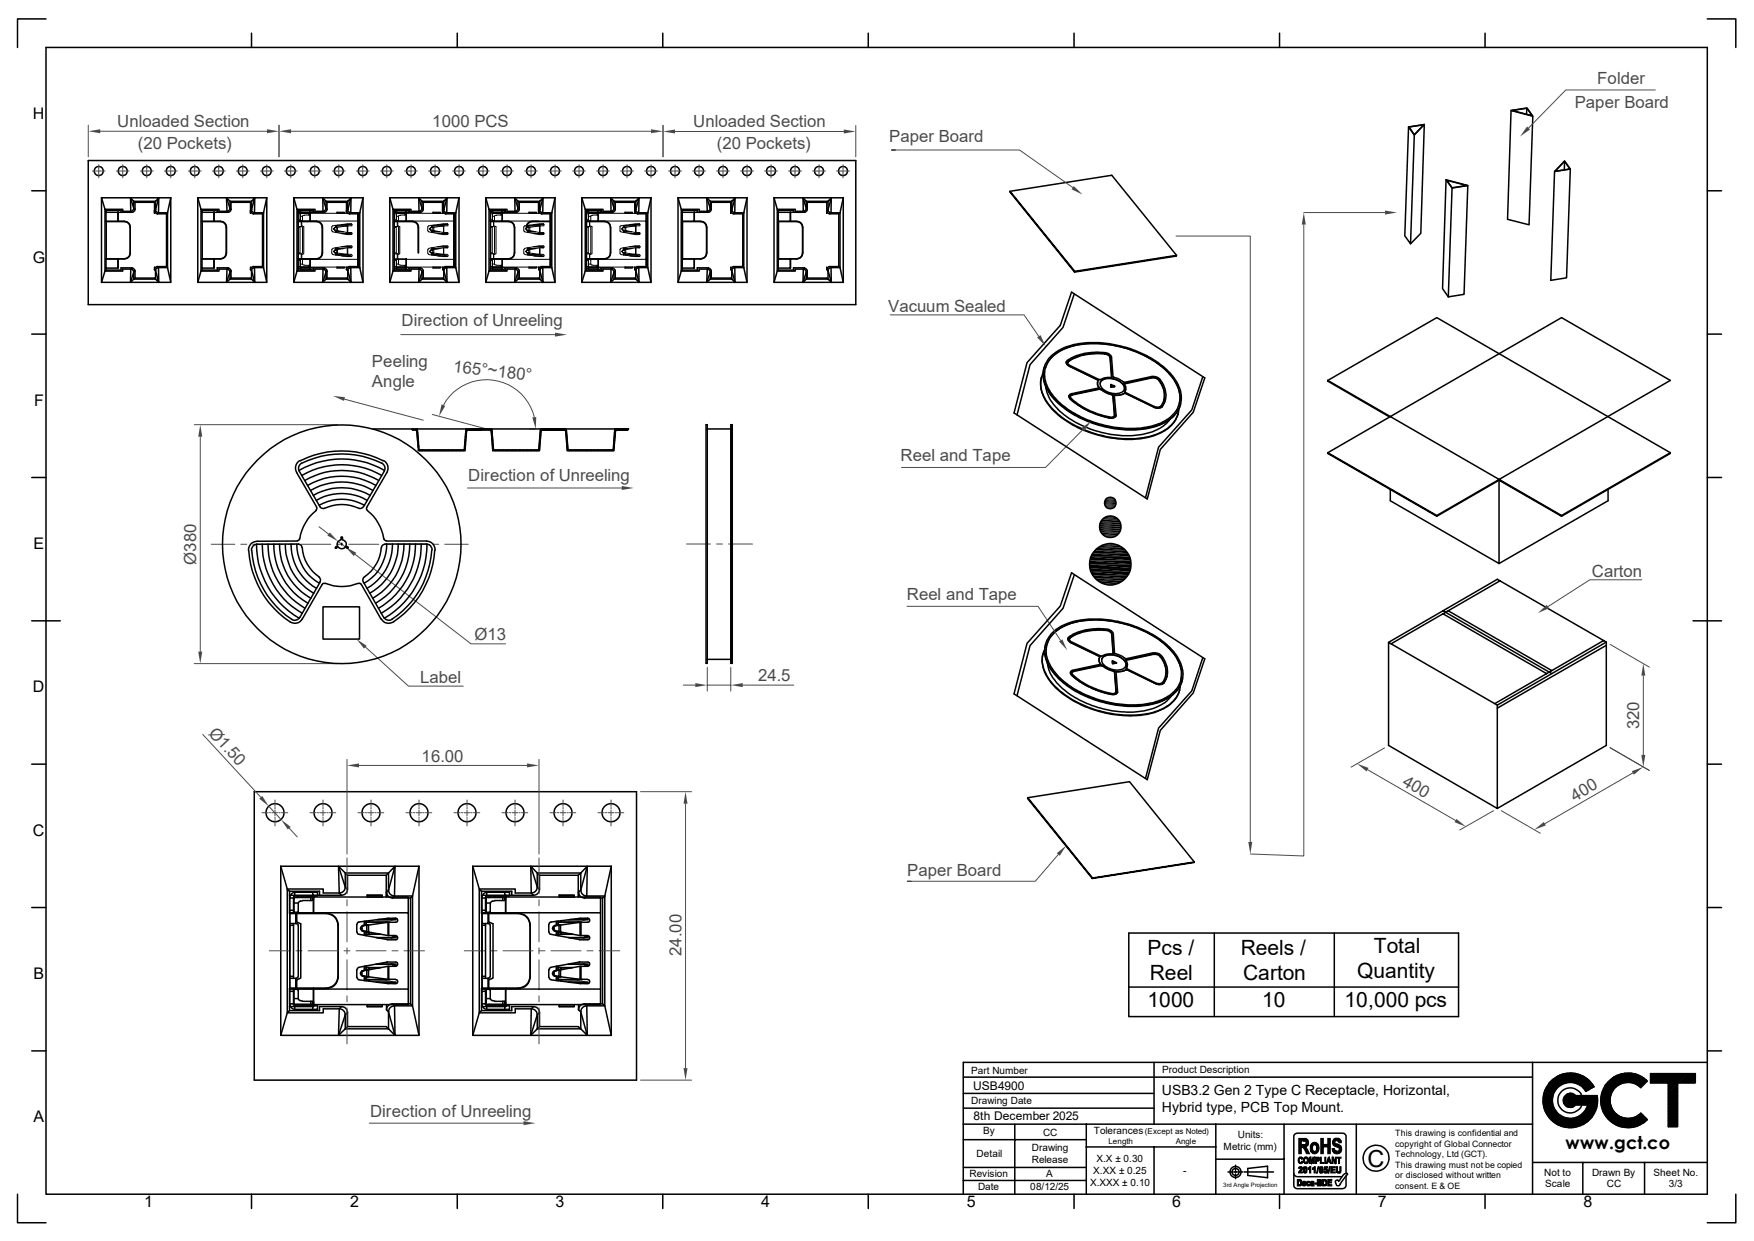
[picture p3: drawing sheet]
<svg xmlns="http://www.w3.org/2000/svg" width="297mm" height="210mm" viewBox="0 0 297 210" stroke-linecap="round" stroke-linejoin="round" font-family="sans-serif">
<defs><g id="words">
<text font-size="4" x="231.6" y="197.5">C</text>
<g font-size="3.6">
<text x="194.3" y="161.6">Pcs /</text>
<text x="210.1" y="161.6">Reels /</text>
<text x="232.6" y="161.2">Total</text>
<text x="194.7" y="165.8">Reel</text>
<text x="210.5" y="165.9">Carton</text>
<text x="229.8" y="165.5">Quantity</text>
<text x="194.3" y="170.4">1000</text>
<text x="213.7" y="170.4">10</text>
<text x="227.7" y="170.4">10,000 pcs</text>
</g>
<text font-size="3" x="265.1" y="194.5">www.gct.co</text>
<g font-size="2.8" fill="#4b4b4b">
<text x="270.5" y="14.2">Folder</text>
<text x="19.9" y="21.5">Unloaded Section</text>
<text x="73.2" y="21.5">1000 PCS</text>
<text x="117.4" y="21.6">Unloaded Section</text>
<text x="266.7" y="18.3">Paper Board</text>
<text x="23.3" y="25.1">(20 Pockets)</text>
<text x="121.4" y="25.2">(20 Pockets)</text>
<text x="150.6" y="24.1">Paper Board</text>
<text x="150.4" y="52.8">Vacuum Sealed</text>
<text x="68" y="55.1">Direction of Unreeling</text>
<text x="63" y="62">Peeling</text>
<text x="63" y="65.4">Angle</text>
<text x="76.7" y="62.9" transform="rotate(6 76.7 62.9)">165°~180°</text>
<text x="79.3" y="81.5">Direction of Unreeling</text>
<text x="152.5" y="78">Reel and Tape</text>
<text x="33.2" y="95.6" transform="rotate(-90 33.2 95.6)">Ø380</text>
<text x="153.5" y="101.5">Reel and Tape</text>
<text x="269.5" y="97.6">Carton</text>
<text x="80.3" y="108.2">Ø13</text>
<text x="71.1" y="115.6">Label</text>
<text x="128.4" y="115.3">24.5</text>
<text x="35.2" y="124.1" transform="rotate(47 35.2 124.1)">Ø1.50</text>
<text x="277.6" y="123.4" transform="rotate(-90 277.6 123.4)">320</text>
<text x="71.4" y="128.9">16.00</text>
<text x="237.3" y="132.8" transform="rotate(30 237.3 132.8)">400</text>
<text x="266.7" y="135.7" transform="rotate(-30 266.7 135.7)">400</text>
<text x="153.6" y="148.2">Paper Board</text>
<text x="115.4" y="161.8" transform="rotate(-90 115.4 161.8)">24.00</text>
<text x="62.7" y="189">Direction of Unreeling</text>
</g>
<g font-size="2.7">
<text x="5.6" y="20.2">H</text>
<text x="5.5" y="44.4">G</text>
<text x="5.8" y="68.7">F</text>
<text x="5.7" y="92.9">E</text>
<text x="5.6" y="117.2">D</text>
<text x="5.6" y="141.4">C</text>
<text x="5.7" y="165.7">B</text>
<text x="5.7" y="189.9">A</text>
<text x="24.4" y="204.3">1</text>
<text x="59.3" y="204.3">2</text>
<text x="94.1" y="204.2">3</text>
<text x="128.9" y="204.2">4</text>
<text x="163.7" y="204.2">5</text>
<text x="198.5" y="204.2">6</text>
<text x="233.3" y="204.2">7</text>
<text x="268.1" y="204.2">8</text>
</g>
<g font-size="2.4">
<text x="196.7" y="185.3">USB3.2 Gen 2 Type C Receptacle, Horizontal,</text>
<text x="196.7" y="188.2">Hybrid type, PCB Top Mount.</text>
</g>
<g font-size="2">
<text x="164.8" y="184.4">USB4900</text>
<text x="164.8" y="189.6">8th December 2025</text>
</g>
<g font-size="1.7">
<text x="164.5" y="181.7">Part Number</text>
<text x="196.8" y="181.6">Product Description</text>
<text x="164.5" y="186.8">Drawing Date</text>
<text x="166.5" y="192">By</text>
<text x="185.2" y="192">Tolerances</text>
<text x="165.4" y="195.8">Detail</text>
<text x="174.7" y="194.8">Drawing</text>
<text x="174.7" y="196.8">Release</text>
<text x="176.6" y="192.2">CC</text>
<text x="185.7" y="196.7">X.X ± 0.30</text>
<text x="207.2" y="194.5">Metric (mm)</text>
<text x="209.6" y="192.6">Units:</text>
<text x="164.2" y="199.2">Revision</text>
<text x="165.6" y="201.4">Date</text>
<text x="174.5" y="201.4">08/12/25</text>
<text x="177.2" y="199.2">A</text>
<text x="184.6" y="200.7">X.XXX ± 0.10</text>
<text x="185.1" y="198.7">X.XX ± 0.25</text>
<text x="200.4" y="198.7">-</text>
<text x="261.5" y="199">Not to</text>
<text x="261.7" y="200.9">Scale</text>
<text x="269.6" y="199">Drawn By</text>
<text x="272.1" y="200.9">CC</text>
<text x="280" y="199">Sheet No.</text>
<text x="282.6" y="200.9">3/3</text>
</g>
<g font-size="1.5">
<text x="236.2" y="194">copyright of Global Connector</text>
<text x="236.3" y="192.2">This drawing is confidential and</text>
<text x="236.3" y="195.8">Technology, Ltd (GCT).</text>
<text x="236.3" y="197.6">This drawing must not be copied</text>
<text x="236.2" y="201.2">consent. E &amp; OE</text>
<text x="236.3" y="199.4">or disclosed without written</text>
</g>
<g font-size="1.4">
<text x="193.8" y="192">(Except as Noted)</text>
<text x="187.7" y="193.6">Length</text>
<text x="199.1" y="193.6">Angle</text>
</g>
<text font-size="1" x="207.1" y="200.9">3rd Angle Projection</text>
</g></defs>
<g fill="none" stroke="#000" stroke-width=".25">
<path d="M7.8 8h281.3v194.1h-281.3zM7.8 3.2h-4.8v4.8M42.6 5.6v2.4M77.4 5.6v2.4M112.2 5.6v2.4M147 5.6v2.4M181.9 5.6v2.4M216.7 5.6v2.4M251.5 5.6v2.4M255.9 18.7l-.6 18.4 3.6 .9 .6-18.3M289.1 3.2h4.8v4.8M5.4 32.3h2.4"/>
<path d="M14.9 27.2h130v24.3h-130zM17.2 33.5v14.3h11.7v-14.3M17.2 33.5l.6 1.9 .1 .2M17.2 33.5h11.7M17.9 35.6v1.8h2.1v-1.5h-2.1M17.9 35.6h2.6v.3M17.9 37.4l.1 .1M18 37.5h3a1.01 1.01 0 0 1 1.1 1M18 37.5v6.3M20 35.9v1.5a2 2 0 0 1 1.8 .3l.3 .8v4.3a1.01 1.01 0 0 1-1.1 1h-3M20 35.9h2.4M22.1 33.5l.5 1.7 .3 .2"/>
<path d="M22.9 35.4v-1.2h3.3v1.9v-.4M22.9 35.4l-.2 .4-.3 .1M22.9 34.2l-.8-.7v2.3l.3 .1M26.2 35.7l.3 .4 .2 .1M26.3 34.1h-3.7v1.4l-.5 .3h-1.3v-.4h-3v10.5h3v-.4h1.3l.5 .3v1.4h3.7M26.3 35.5l.3 .5h1.8M26.3 34.1l.6-.6-.6 2M26.3 34.1v1.4M26.3 35.5l-.1 .2M26.3 34.1l-.1 .1M26.7 36.2h1.5M26.9 33.5l-.1 2.5-.1 .2"/>
<path d="M28.2 36.2v8.9h-1.5M28.4 36v9.3h-1.8l-.3 .5M28.4 36l-.2 .2M28.9 33.5l-.5 2.5M33.5 33.5v14.3h11.7v-14.3M33.5 33.5l.5 1.9 .2 .2M33.5 33.5h11.7M34.2 35.6v1.8h2v-1.5h-2M34.2 35.6h2.6v.3M34.2 37.4v.1M34.2 37.5h3.1a1.01 1.01 0 0 1 1 1v4.3a1.01 1.01 0 0 1-1 1M34.2 37.5v6.3"/>
<path d="M36.2 35.9v1.5a2.04 2.04 0 0 1 1.9 .3l.3 .8v4.3a1.01 1.01 0 0 1-1.1 1h-3.1M36.2 35.9h2.4M38.4 33.5l.5 1.7 .2 .2M39.1 35.4v-1.2h3.3v1.9v-.4M39.1 35.4l-.2 .4-.3 .1M39.1 34.2l-.7-.7v2.3l.2 .1M42.4 35.7l.3 .4 .2 .1M42.6 34.1h-3.7v1.4l-.5 .3h-1.3v-.4h-3.1v10.5h3.1v-.4h1.3l.5 .3v1.4h3.7M42.6 35.5l.3 .5h1.7M42.6 34.1l.5-.6-.5 2M42.6 35.5l-.2 .2M42.6 34.1v1.4"/>
<path d="M42.6 34.1l-.2 .1M42.9 36.2h1.5M43.1 33.5v2.5l-.2 .2M44.4 36.2v8.9h-1.5M44.6 36v9.3h-1.7l-.3 .5M44.6 36l-.2 .2M45.2 33.5l-.6 2.5M49.7 33.5v14.3h11.8v-14.3M49.7 33.5l.6 1.9 .2 .2M49.7 33.5h11.8M50.5 35.6v1.8h2v-1.5h-2M50.5 35.6h2.5v.3"/>
<path d="M50.5 37.4v.1M50.5 37.5h3.1a1.01 1.01 0 0 1 1 1v4.3a1.01 1.01 0 0 1-1 1M50.5 37.5v6.3M52.5 37.4a2.04 2.04 0 0 1 1.8 .3l.3 .8v4.3a1.01 1.01 0 0 1-1 1h-3.1M52.5 35.9h2.4M52.5 35.9v1.5M54.7 33.5l.5 1.7 .2 .2M55.4 35.4v-1.2h3.3v1.9v-.4M55.4 35.4l-.2 .4-.3 .1M55.4 34.2l-.7-.7v2.3l.2 .1M58.7 35.7l.3 .4 .2 .1M58.9 34.1h-3.7v1.4l-.5 .3h-1.4v-.4h-3v10.5h3v-.4h1.4l.5 .3v1.4h3.7"/>
<path d="M58.9 35.5l.3 .5h1.7M58.9 34.1l.5-.6-.5 2M58.9 34.1v1.4M58.9 35.5l-.2 .2M58.9 34.1l-.2 .1M59.2 36.2h1.5M59.4 33.5v2.5l-.2 .2M60.7 36.2v8.9h-1.5M60.9 36v9.3h-1.7l-.3 .5M60.9 36l-.2 .2M61.5 33.5l-.6 2.5M66 33.5v14.3h11.7v-14.3"/>
<path d="M66 33.5l.5 1.9 .3 .2M66 33.5h11.7M66.8 37.5h3a1.01 1.01 0 0 1 1 1v4.3M66.8 35.6v1.8h2v-1.5h-2M66.8 35.6h2.5v.3M66.8 37.4v6.4M68.8 35.9v1.5a2 2 0 0 1 1.8 .3l.3 .8v4.3M68.8 35.9h2.4M70.9 33.5l.6 1.7 .2 .2M71.7 35.4v-1.2h3.2v1.9M71.7 35.4l-.2 .4-.3 .1M71.7 34.2l-.8-.7 .1 2.3 .2 .1"/>
<path d="M75 35.7l.3 .4 .2 .1M75 35.7v.4M75.1 34.1h-3.6l-.1 1.4-.4 .3h-1.4v-.4h-3.1v10.5h3.1v-.4h1.4l.4 .3 .1 1.4h3.6M75.1 35.5l.3 .5h1.8M75.1 34.1l.6-.6-.6 2M75.1 34.1v1.4M75.1 35.5l-.1 .2M75.1 34.1l-.2 .1M75.5 36.2h1.5M75.7 33.5l-.1 2.5-.1 .2M77 36.2v8.9h-1.5M77.2 36v9.3h-1.8l-.3 .5"/>
<path d="M77.2 36l-.2 .2M77.7 33.5l-.5 2.5M82.3 33.5v14.3h11.7v-14.3M82.3 33.5l.5 1.9 .2 .2M82.3 33.5h11.7M83 35.6v1.8h2v-1.5h-2M83 35.6h2.6v.3M83 37.4l.1 .1M83.1 37.5h3a1.01 1.01 0 0 1 1 1M83.1 37.5v6.3M85 35.9v1.5a2 2 0 0 1 1.8 .3l.3 .8v4.3a1.01 1.01 0 0 1-1 1h-3M85 35.9h2.4"/>
<path d="M87.2 33.5l.5 1.7 .2 .2M87.9 35.4v-1.2h3.3v1.9M87.9 35.4v.2l-.5 .3M87.9 34.2l-.7-.7v2.3l.2 .1M91.2 37.4a2 2 0 0 0-1.8 .3l-.3 .8M91.2 35.7l.2 .3 .3 .2M91.2 35.7v.4M91.4 34.1h-3.7v1.4l-.5 .3h-1.3v-.4h-3.1v10.5h3.1v-.4h1.3l.5 .3v1.4h3.7M91.4 35.5l.3 .5h1.7M91.4 34.1l.5-.6-.5 2M91.4 34.1v1.4M91.4 35.5l-.2 .2"/>
<path d="M91.4 34.1l-.2 .1M91.7 36.2h1.6M91.9 33.5v2.5l-.2 .2M93.2 37.5h-3a1.01 1.01 0 0 0-1 1M93.3 36.2v8.9h-1.6M93.4 36v9.3h-1.7l-.3 .5M93.4 36l-.1 .2M94 33.5l-.6 2.5M98.5 33.5v14.3h11.7v-14.3M98.5 33.5l.6 1.9 .2 .2M98.5 33.5h11.7M99.3 35.6v1.8h2v-1.5h-2"/>
<path d="M99.3 37.4v.1M99.3 35.6h2.5v.3M99.3 37.5h3.1a1.01 1.01 0 0 1 1 1M99.3 37.5v6.3M101.3 35.9v1.5a2 2 0 0 1 1.8 .3l.3 .8v4.3a1.01 1.01 0 0 1-1 1h-3.1M101.3 35.9h2.4M103.4 33.5l.6 1.7 .2 .2M104.2 35.4v-1.2h3.3v1.9v-.4M104.2 35.4l-.1 .2-.4 .3M104.2 34.2l-.8-.7 .1 2.3 .2 .1M107.5 35.7v.2l.5 .3M107.7 34.1h-3.7l-.1 1.4-.4 .3h-1.4v-.4h-3v10.5h3v-.4h1.4l.4 .3 .1 1.4h3.7"/>
<path d="M107.7 35.5l.2 .5h1.8M107.7 34.1l.5-.6-.5 2M107.7 35.5l-.2 .2M107.7 34.1v1.4M107.7 34.1l-.2 .1M108 36.2h1.5M108.2 33.5v2.5l-.2 .2M109.5 36.2v8.9h-1.5M109.7 36v9.3h-1.8l-.2 .5M109.7 36l-.2 .2M110.2 33.5l-.5 2.5M114.8 33.5v14.3h11.7v-14.3"/>
<path d="M114.8 33.5l.6 1.9 .1 .2M114.8 33.5h11.7M115.5 35.6v1.8h2.1v-1.5h-2.1M115.5 35.6h2.6v.3M115.5 37.4l.1 .1M115.6 37.5h3a1.01 1.01 0 0 1 1 1v4.3a1.01 1.01 0 0 1-1 1M115.6 37.5v6.3M117.6 35.9v1.5a2.04 2.04 0 0 1 1.8 .3l.3 .8v4.3a1.01 1.01 0 0 1-1 1h-3.1M117.6 35.9h2.3M119.7 33.5l.6 1.7 .1 .2M120.4 35.4v-1.2h3.3v1.9v-.4M120.4 35.4l-.1 .4-.4 .1"/>
<path d="M120.4 34.2l-.7-.7 .1 2.3 .1 .1M123.7 35.7l.3 .4 .2 .1M123.9 34.1h-3.6l-.1 1.4-.4 .3h-1.4v-.4h-3v10.5h3v-.4h1.4l.4 .3 .1 1.4h3.6M123.9 35.5l.3 .5h1.7M123.9 34.1l.6-.6-.6 2M123.9 34.1v1.4M123.9 35.5l-.2 .2M123.9 34.1l-.2 .1M124.2 36.2h1.6M124.5 33.5l-.1 2.5-.2 .2M125.8 36.2v8.9h-1.6M125.9 36v9.3h-1.7l-.3 .5"/>
<path d="M125.9 36l-.1 .2M126.5 33.5l-.6 2.5M131.1 33.5v14.3h11.7v-14.3M131.1 33.5l.5 1.9 .2 .2M131.1 33.5h11.7M131.8 35.6v1.8h2v-1.5h-2M131.8 35.6h2.6v.3M131.8 37.4v.1M131.8 37.5h3.1a1.01 1.01 0 0 1 1 1v4.3a1.01 1.01 0 0 1-1 1M131.8 37.5v6.3M133.8 37.4a2.04 2.04 0 0 1 1.8 .3l.3 .8v4.3a1.01 1.01 0 0 1-1 1h-3.1M133.8 35.9h2.4"/>
<path d="M133.9 35.9v1.5M136 33.5l.5 1.7 .2 .2M136.7 35.4v-1.2h3.3v1.9v-.4M136.7 35.4v.2l-.5 .3M136.7 34.2l-.7-.7v2.3l.2 .1M140 35.7v.2l.5 .3M140.2 34.1h-3.7v1.4l-.5 .3h-1.3v-.4h-3.1v10.5h3.1v-.4h1.3l.5 .3v1.4h3.7M140.2 35.5l.3 .5h1.7M140.2 34.1l.6-.6-.6 2M140.2 34.1v1.4M140.2 35.5l-.2 .2M140.2 34.1l-.2 .1"/>
<path d="M140.5 36.2h1.5M140.8 33.5l-.1 2.5-.2 .2M142 36.2v8.9h-1.5M142.2 36v9.3h-1.7l-.3 .5M142.2 36l-.2 .2M142.8 33.5l-.6 2.5M238.5 21.5l1 1.3-.7 18.5-.9-1.4zM239.5 22.8l1.7-1.7-.6 18.4-1.8 1.8M241.1 21.1l-1.6 1.7-.9-1.3M244.9 30.4l-.6 18.4 .9 1.4M244.9 30.4l1 1.4-.7 18.4M244.9 30.4l3.6 1-2.6 .4"/>
<path d="M245 30.5l3.4 .9-2.5 .4zM248.5 31.4l-.6 18.4-2.7 .4M264.9 27.3l1 1.3-2.6 .4zM264.9 27.3v1.4M265.9 28.6l-.6 18.4-2.7 .4 .6-18.4 2.7-.4-1-1.4-1.7 1.8M289.1 32.3h2.4M5.4 56.5h2.4M17.9 45.4h2.1v-1.6h-2.1v1.9M17.9 45.7h2.6v-.4h1.9l-.3 .2v2.3l.8-.7M17.9 45.7l-.1 .2-.6 1.9M18 43.8h-.1M20 43.8v1.6"/>
<path d="M22.4 45.4h.2l.3 .5M22.9 45.9v1.2h3.3l.1 .1M22.9 45.9l-.3 .1-.5 1.8M26.2 45.2v.4M26.2 45.6l.1 .2M26.3 45.8l.6 2-.6-.6M26.3 45.8v1.4M26.7 45.1l-.5 .3v.2M26.7 45.1l.1 .2 .1 2.5M28.2 45.1l.2 .2 .5 2.5M34.2 45.4h2v-1.6h-2v1.9M34.2 45.7h2.6v-.4h1.8l-.2 .2v2.3l.7-.7"/>
<path d="M34.2 45.7l-.2 .2-.5 1.9M34.2 43.8h.1M36.2 43.8v1.6M38.6 45.4h.2l.3 .5M39.1 45.9v1.2h3.3l.2 .1M39.1 45.9l-.2 .1-.5 1.8M42.4 45.2v.4M42.4 45.6l.2 .2M42.6 45.8l.5 2-.5-.6M42.6 45.8v1.4M42.9 45.1l-.4 .3-.1 .2M42.9 45.1l.2 .2v2.5"/>
<path d="M44.4 45.1l.2 .2 .6 2.5M50.5 45.4h2v-1.6h-2v1.9M50.5 45.7h2.5v-.4h1.9l-.2 .2v2.3l.7-.7M50.5 45.7l-.2 .2-.6 1.9M50.5 43.8h.1M52.5 43.8v1.6M54.9 45.4h.2l.3 .5M55.4 45.9v1.2h3.3l.2 .1M55.4 45.9l-.2 .1-.5 1.8M58.7 45.2v.4M58.7 45.6l.2 .2M58.9 45.8l.5 2-.5-.6"/>
<path d="M58.9 45.8v1.4M59.2 45.1l-.5 .3v.2M59.2 45.1l.2 .2v2.5M60.7 45.1l.2 .2 .6 2.5M66.8 45.4h2v-1.6h-2v1.9M66.8 45.7h2.5v-.4h1.9l-.2 .2-.1 2.3 .8-.7M66.8 45.7l-.3 .2-.5 1.9M68.8 43.8v1.6M71.2 45.4h.2l.3 .5M71.7 45.9v1.2h3.2l.2 .1M71.7 45.9l-.2 .1-.6 1.8M75 45.2v.4"/>
<path d="M75 45.6l.1 .2M75.1 45.8l.6 2-.6-.6M75.1 45.8v1.4M75.5 45.1l-.5 .3v.2M75.5 45.1l.1 .2 .1 2.5M77 45.1l.2 .2 .5 2.5M83 45.4h2v-1.6h-2v1.9M83 45.7h2.6v-.4h1.8l-.2 .2v2.3l.7-.7M83 45.7l-.2 .2-.5 1.9M83.1 43.8h-.1M85 43.8v1.6M87.4 45.4h.2l.3 .5"/>
<path d="M87.9 45.9v1.2h3.3l.2 .1M87.9 45.9l-.2 .1-.5 1.8M91.2 45.2v.4M91.2 45.6l.2 .2M91.4 45.8l.5 2-.5-.6M91.4 45.8v1.4M91.7 45.1l-.4 .3-.1 .2M91.7 45.1l.2 .2v2.5M93.3 45.1l.1 .2 .6 2.5M99.3 45.4h2v-1.6h-2v1.9M99.3 45.7h2.5v-.4h1.9l-.2 .2-.1 2.3 .8-.7M99.3 45.7l-.2 .2-.6 1.9"/>
<path d="M99.3 43.8h.1M101.3 43.8v1.6M103.7 45.4h.2l.3 .5M104.2 45.9v1.2h3.3l.2 .1M104.2 45.9l-.2 .1-.6 1.8M107.5 45.2v.4M107.5 45.6l.2 .2M107.7 45.8l.5 2-.5-.6M107.7 45.8v1.4M108 45.1l-.5 .3v.2M108 45.1l.2 .2v2.5M109.5 45.1l.2 .2 .5 2.5"/>
<path d="M115.5 45.4h2.1v-1.6h-2.1v1.9M115.5 45.7h2.6v-.4h1.8l-.1 .2-.1 2.3 .7-.7M115.5 45.7l-.1 .2-.6 1.9M115.6 43.8h-.1M117.6 43.8v1.6M119.9 45.4h.2l.3 .5M120.4 45.9v1.2h3.3l.2 .1M120.4 45.9l-.1 .1-.6 1.8M123.7 45.2v.4M123.7 45.6l.2 .2M123.9 45.8l.6 2-.6-.6M123.9 45.8v1.4"/>
<path d="M124.2 45.1l-.4 .3-.1 .2M124.2 45.1l.2 .2 .1 2.5M125.8 45.1l.1 .2 .6 2.5M131.8 45.4h2v-1.6h-2v1.9M131.8 45.7h2.6v-.4h1.8l-.2 .2v2.3l.7-.7M131.8 45.7l-.2 .2-.5 1.9M131.8 43.8h.1M133.8 43.8v1.6M136.2 45.4h.2l.3 .5M136.7 45.9v1.2h3.3l.2 .1M136.7 45.9l-.2 .1-.5 1.8M140 45.2v.4"/>
<path d="M140 45.6l.2 .2M140.2 45.8l.6 2-.6-.6M140.2 45.8v1.4M140.5 45.1l-.5 .3v.2M140.5 45.1l.2 .2 .1 2.5M142 45.1l.2 .2 .6 2.5M289.1 56.5h2.4M224.8 64.4l18.5-10.7 39.5 22.9-18.4 10.6v.2M224.8 76.6l39.6-22.9 18.4 10.7-39.5 22.8M224.8 64.4v.1l10.5 6.1M224.8 76.6v.1l18.5 10.7M224.8 76.6l18.5 10.6"/>
<path d="M224.8 64.4l39.6 22.8M282.8 76.7l-18.4 10.7M5.4 80.8h2.4M243.3 87.2v.2l10.5-6.1 10.6 6.1M253.8 81.1v14.3l-18.4-10.7v-1.9M254 98.3l-18.5 10.7M272.3 82.8v1.9l-18.5 10.7M289.1 80.8h2.4M5.4 105.1h4.8M244.3 103.4l18.5 10.6M244.3 103.9l17.6 10.1M245.2 103.4l17.6 10.1"/>
<path d="M271.5 108.4l-18.4 10.7M272 108.7l-18.5 10.6-18.4-10.6v17.4l18.4 10.7v-17.5M272 108.7v17.4l-18.5 10.7M272 109.2l-18.5 10.6M272 108.7l-18.5-10.7-18.4 10.7M286.7 105.1h4.8M5.4 129.3h2.4M289.1 129.3h2.4M5.4 153.6h2.4M289.1 153.6h2.4M5.4 177.8h2.4M195.4 179.8v10.4"/>
<path d="M259.5 179.8v22.3M289.1 177.8h2.4M289.1 179.8h-126v22.3M163.1 182.3h96.4M163.1 190.2h96.4M163.1 192.9h20.8M163.1 197.6h20.8M163.1 187.5h32.3M163.1 185h32.3M163.1 199.8h20.8M171.8 190.2v11.9M183.9 190.2v11.9"/>
<path d="M183.9 194.1h22M195.4 194.1v8M205.9 190.2v11.9M205.9 196.2h11.5M207.9 198.3h.9M209 198.3h.3M209.2 197.2v.8M209.2 198.2v.2M209.2 198.7v.8M209.5 198.3h.9M210.7 198.3h4.9M211.3 197.7l3.3-.4v2l-3.3-.4z"/>
<path d="M217.4 190.2v11.9M219.1 198.6a.74 .74 0 0 0 .9 .5h7.2M226.1 199.8l.3-.1 .3 .2v-.1a2.61 2.61 0 0 1 1.2-1.2l.2-.1 .1 .2-1.3 1.6a.39 .39 0 0 1-.4 .4 .39 .39 0 0 1-.3-.5zM227.9 198.5v-5.8a.71 .71 0 0 0-.1-.8 .71 .71 0 0 0-.8-.1h-6.6a1.03 1.03 0 0 0-1.3 .5v7.8a.8 .8 0 0 0 .9 1.1h7a.74 .74 0 0 0 .9-.9v-1.3M229.7 190.2v11.9M259.5 196.7h29.6M262.8 186l-1.3 1.4M262.8 186.3l-1.3 1.3M262.8 186.5l-1.2 1.3M262.9 185.8l-1.5 1.5M262.9 186.7l-1.3 1.3M262.9 185.5l-1.5 1.6"/>
<path d="M262.9 186.9l-1.2 1.3M263 187.1l-1.2 1.2M263 185.2l-1.7 1.7M263.1 182.6l-.8 .7M263.1 187.3l-1.2 1.2M263.1 187.4l-1.1 1.2M263.2 187.6l-1.2 1.1M263.2 184.7l-1.9 2M263.3 187.7l-1.2 1.2M263.4 187.9l-1.1 1.1M263.5 188l-1.2 1.2M263.6 188.2l-1.1 1.1"/>
<path d="M263.7 188.3l-1.1 1.1M263.7 182.1l-1.9 1.9M263.8 188.4l-1.1 1.1M263.9 188.5l-1.1 1.1M264 188.6l-1.1 1.2M264.2 181.9l-2.6 2.6M264.2 188.7l-1.1 1.1M264.3 188.8l-1.1 1.1M264.5 188.9l-1.1 1.2M264.5 181.8l-3 3M264.6 189l-1.1 1.1M264.8 189l-1.2 1.2"/>
<path d="M264.8 181.7l-3.4 3.5M265 189.1l-1.2 1.2M265.1 181.6l-3.8 3.8M265.2 189.2l-1.3 1.2M265.3 189.2l-1.2 1.2M265.4 181.6l-4.1 4.1M265.5 185.1l-.7 .7M265.6 189.2l-1.3 1.3M265.7 181.6l-4.4 4.4M265.8 185l-1.1 1.1M265.8 189.3l-1.3 1.3M265.9 181.6l-4.6 4.6"/>
<path d="M266 185l-1.3 1.3M266 189.3l-1.4 1.4M266.1 181.6l-4.8 4.9M266.2 185l-1.4 1.5M266.3 189.2l-1.5 1.5M266.4 181.6l-1.9 1.9M266.4 185.1l-1.6 1.6M266.6 189.2l-1.6 1.5M266.6 181.6l-1.7 1.7M266.6 185.2l-1.7 1.6M266.7 185.3l-1.7 1.7M266.8 185.4a1.18 1.18 0 0 0-1.7 0 1.18 1.18 0 0 0 0 1.7 1.18 1.18 0 0 0 1.7-.1"/>
<path d="M266.8 181.6l-1.6 1.6M266.8 187h2.1M266.9 189.1l-1.7 1.7M267 181.7l-1.5 1.5M267 185.4l-1.8 1.8M267.2 181.8l-1.4 1.4M267.3 185.4l-1.9 1.9M267.3 181.8l-1.3 1.4M267.3 188.9l-1.9 1.9M267.5 181.8l-1.3 1.4M267.5 185.4l-1.9 2M267.7 181.9l-1.3 1.3"/>
<path d="M267.8 185.4l-2 2M267.8 185.4a2.1 2.1 0 0 0-3.2-.9 2.1 2.1 0 0 0 0 3.4 2.1 2.1 0 0 0 3.2-.9M267.8 182l-1.2 1.2M268 185.4l-2 2M268 196.7v5.4M268 182.1l-1.2 1.2M268.2 182.1l-1.2 1.2M268.2 185.4l-1.9 2M268.3 182.2l-1.1 1.2M268.4 182.4l-1.1 1.1M268.4 185.4l-1.5 1.6M268.5 184.7a3 3 0 0 0-4.8-.6 3 3 0 0 0 .7 4.8 3 3 0 0 0 4.5-1.9"/>
<path d="M268.6 182.4l-1.1 1.2M268.7 185.4l-1.6 1.6M268.7 182.5l-1.1 1.2M268.9 182.7l-1.1 1.1M268.9 185.4l-1.6 1.6M269 182.7l-1.1 1.2M269.1 182.9l-1.1 1.1M269.2 185.4l-1.6 1.6M269.2 183l-1.1 1.1M269.3 183.1l-1.1 1.1M269.4 185.4l-1.6 1.6M269.5 183.2l-1.1 1.1"/>
<path d="M269.5 183.4l-1.1 1.1M269.6 189l-.9 .9M269.6 185.4l-1.5 1.6M269.7 183.5l-1.2 1.1M269.7 183.6l-.8 .9M269.8 183.8l-.3 .3M269.9 185.4l-1.6 1.6M269.9 183.9a4.6 4.6 0 0 0-7.5-.7 4.6 4.6 0 0 0 1.9 7.3 4.6 4.6 0 0 0 6.2-4.4l-.1-.7M269.9 183.9l-1.3 .8M270 188.3l-1.9 2M270.1 185.4l-1.6 1.6M270.2 187.9l-2.6 2.6"/>
<path d="M270.3 185.4l-1.5 1.6M270.3 187.5l-3 3.1M270.4 187.2l-3.5 3.5M270.5 185.5l-1.7 1.7M270.5 186.9l-3.9 3.9M270.5 185.4h-3.7l-1.7 1.7M270.5 185.7l-1.9 1.9M270.5 186.4l-4.4 4.4M270.5 186.7l-4.1 4.1M270.5 185.9l-4.9 4.9M270.5 186.2l-4.6 4.6M272.2 183.1a4.7 4.7 0 0 1 6.7-.2l-1.1 1.1a3.1 3.1 0 0 0-4.3 .1 3.1 3.1 0 0 0 0 4.3 3.1 3.1 0 0 0 4.3 0l1.1 1.1a4.6 4.6 0 0 1-6.4 0 4.6 4.6 0 0 1-.3-6.4z"/>
<path d="M272.6 186l-1.4 1.4M272.6 186.2l-1.3 1.4M272.6 186.4l-1.3 1.3M272.7 185.7l-1.6 1.5M272.7 186.6l-1.3 1.3M272.7 186.8l-1.3 1.3M272.8 185.4l-1.7 1.6M272.8 187l-1.3 1.2M272.8 187.2l-1.2 1.2M272.8 185l-1.7 1.8M272.8 187.4l-1.1 1.1M272.9 187.5l-1.1 1.2"/>
<path d="M273 187.7l-1.1 1.1M273.1 187.8l-1.1 1.2M273.1 184.5l-2 2M273.2 188l-1.1 1.1M273.3 182.3l-1.6 1.5M273.3 188.1l-1.1 1.1M273.4 188.2l-1.1 1.1M273.5 188.4l-1.1 1.1M273.6 188.5l-1.1 1.1M273.8 188.6l-1.1 1.1M273.8 182l-2.3 2.3M273.9 188.7l-1.1 1.1"/>
<path d="M274.1 188.8l-1.2 1.1M274.2 181.8l-2.9 2.9M274.2 188.9l-1.2 1.1M274.4 189l-1.2 1.1M274.5 181.7l-3.3 3.3M274.5 189l-1.2 1.2M274.7 189.1l-1.2 1.2M274.8 181.7l-3.7 3.6M274.9 189.1l-1.3 1.3M275 189.2l-1.2 1.2M275.1 181.6l-4 4M275.3 189.2l-1.3 1.3"/>
<path d="M275.3 181.6l-4.2 4.3M275.5 189.3l-1.3 1.3M275.6 181.6l-4.5 4.5M275.7 189.3l-1.4 1.3M275.8 181.6l-4.7 4.7M276 189.2l-1.5 1.5M276.1 181.6l-2.1 2.1M276.2 189.2l-1.5 1.5M276.3 181.6l-1.8 1.8M276.5 181.6l-1.6 1.6M276.5 189.1l-1.6 1.6M276.6 181.7l-1.4 1.5"/>
<path d="M276.9 181.7l-1.5 1.5M276.9 189l-1.8 1.8M277 181.8l-1.3 1.4M277.2 181.8l-1.3 1.4M277.4 181.9l-1.3 1.3M277.5 188.7l-2.2 2.1M277.5 182l-1.2 1.2M277.7 182.1l-1.2 1.1M277.9 182.1l-1.2 1.2M277.9 188.5l-2.4 2.3M278 182.2l-1.1 1.2M278 188.6l-2.2 2.2"/>
<path d="M278.2 188.7l-2.1 2.1M278.2 182.3l-1.2 1.2M278.3 188.8l-2 2M278.3 182.4l-1.1 1.1M278.4 188.9l-1.8 1.8M278.4 182.5l-1.1 1.1M278.5 196.7v5.4M278.5 189l-1.6 1.7M278.6 182.6l-1.1 1.1M278.6 189.1l-1.4 1.4M278.7 182.7l-1.1 1.1M278.8 189.3l-1.1 1.1"/>
<path d="M278.8 182.8l-1.1 1.1M278.8 189.4l-.6 .7M279.5 181.7h7.6v1.5h-3v7.5h-1.6v-7.5h-3zM279.5 181.7h.1M279.7 181.7l-.2 .2M280 181.7l-.5 .5M280.2 181.7l-.7 .7M280.5 181.7l-1 1M280.7 181.7l-1.2 1.2M280.9 181.7l-1.4 1.4M281.2 181.7l-1.6 1.5M281.4 181.7l-1.6 1.5"/>
<path d="M281.6 181.7l-1.5 1.5M281.9 181.7l-1.6 1.5M282.1 181.7l-1.6 1.5M282.3 181.7l-1.5 1.5M282.6 181.7l-1.6 1.5M282.8 181.7l-1.6 1.5M283 181.7l-1.5 1.5M283.3 181.7l-1.6 1.5M283.5 181.7l-1.6 1.5M283.8 181.7l-1.6 1.5M284 181.7l-1.6 1.5M284.1 183.5l-1.6 1.6"/>
<path d="M284.1 183.7l-1.6 1.6M284.1 184l-1.6 1.5M284.1 184.2l-1.6 1.6M284.1 184.4l-1.6 1.6M284.1 184.7l-1.6 1.6M284.1 184.9l-1.6 1.6M284.1 185.2l-1.6 1.5M284.1 185.4l-1.6 1.5M284.1 185.6l-1.6 1.6M284.1 185.8l-1.6 1.6M284.1 186.1l-1.6 1.5M284.1 186.3l-1.6 1.6"/>
<path d="M284.1 186.5l-1.6 1.6M284.1 186.8l-1.6 1.6M284.1 187l-1.6 1.6M284.1 187.3l-1.6 1.5M284.1 187.5l-1.6 1.6M284.1 187.7l-1.6 1.6M284.1 188l-1.6 1.6M284.1 188.2l-1.6 1.6M284.1 188.5l-1.6 1.5M284.1 188.7l-1.6 1.5M284.1 188.9l-1.6 1.6M284.1 189.1l-1.6 1.6"/>
<path d="M284.1 189.4l-1.4 1.3M284.1 189.6l-1.1 1.1M284.1 189.8l-.8 .9M284.1 190.1l-.6 .6M284.1 190.3l-.4 .4M284.1 190.6l-.2 .1M284.2 181.7l-1.7 1.7M284.5 181.7l-2 1.9M284.7 181.7l-2.2 2.2M284.9 181.7l-2.4 2.4M285.2 181.7l-2.7 2.6M285.4 181.7l-2.9 2.9"/>
<path d="M285.6 181.7l-3.1 3.1M285.9 181.7l-1.6 1.5M286.1 181.7l-1.6 1.5M286.3 181.7l-1.5 1.5M286.6 181.7l-1.6 1.5M286.8 181.7l-1.6 1.5M287.1 181.7l-1.6 1.5M287.1 181.9l-1.4 1.3M287.1 182.1l-1.1 1.1M287.1 182.4l-.9 .8M287.1 182.6l-.7 .6M287.1 182.8l-.4 .4"/>
<path d="M287.1 183.1l-.2 .1M3 202.1v4.8h4.8M42.6 202.1v2.4M77.4 202.1v2.4M112.2 202.1v2.4M147 202.1v2.4M181.9 202.1v2.4M216.7 202.1v2.4M251.5 202.1v2.4M293.9 202.1v4.8h-4.8"/>
<circle cx="16.7" cy="28.9" r=".77"/>
<circle cx="20.8" cy="28.9" r=".77"/>
<circle cx="24.8" cy="28.9" r=".77"/>
<circle cx="28.9" cy="28.9" r=".77"/>
<circle cx="33" cy="28.9" r=".77"/>
<circle cx="37" cy="28.9" r=".77"/>
<circle cx="41.1" cy="28.9" r=".77"/>
<circle cx="45.2" cy="28.9" r=".77"/>
<circle cx="49.2" cy="28.9" r=".77"/>
<circle cx="53.3" cy="28.9" r=".77"/>
<circle cx="57.4" cy="28.9" r=".77"/>
<circle cx="61.4" cy="28.9" r=".77"/>
<circle cx="65.5" cy="28.9" r=".77"/>
<circle cx="69.6" cy="28.9" r=".77"/>
<circle cx="73.6" cy="28.9" r=".77"/>
<circle cx="77.7" cy="28.9" r=".77"/>
<circle cx="81.8" cy="28.9" r=".77"/>
<circle cx="85.8" cy="28.9" r=".77"/>
<circle cx="89.9" cy="28.9" r=".77"/>
<circle cx="94" cy="28.9" r=".77"/>
<circle cx="98" cy="28.9" r=".77"/>
<circle cx="102.1" cy="28.9" r=".77"/>
<circle cx="106.2" cy="28.9" r=".77"/>
<circle cx="110.2" cy="28.9" r=".77"/>
<circle cx="114.3" cy="28.9" r=".77"/>
<circle cx="118.4" cy="28.9" r=".77"/>
<circle cx="122.4" cy="28.9" r=".77"/>
<circle cx="126.5" cy="28.9" r=".77"/>
<circle cx="130.5" cy="28.9" r=".77"/>
<circle cx="134.6" cy="28.9" r=".77"/>
<circle cx="138.7" cy="28.9" r=".77"/>
<circle cx="142.7" cy="28.9" r=".77"/>
<circle cx="209.2" cy="198.3" r=".94"/>
<circle cx="209.2" cy="198.3" r=".59"/>
<circle cx="233" cy="196" r="2.2"/>
</g>
<g fill="none" stroke="#4b4b4b" stroke-width=".17">
<path d="M15.6 28.9h.5M16.3 28.9h.1M16.5 28.9h.5M16.7 27.9v.5M16.7 28.5v.1M16.7 28.7v.5M16.7 29.3v.1M16.7 29.5v.6M17.1 28.9h.1M17.3 28.9h.5M19.7 28.9h.5M20.3 28.9h.1"/>
<path d="M20.5 28.9h.5M20.8 27.9v.5M20.8 28.5v.1M20.8 28.7v.5M20.8 29.3v.1M20.8 29.5v.6M21.1 28.9h.2M21.3 28.9h.5M23.7 28.9h.6M24.4 28.9h.1M24.6 28.9h.5M24.8 27.9v.5"/>
<path d="M24.8 28.5v.1M24.8 28.7v.5M24.8 29.3v.1M24.8 29.5v.6M25.2 28.9h.1M25.4 28.9h.6M27.8 28.9h.6M28.4 28.9h.1M28.7 28.9h.5M28.9 27.9v.5M28.9 28.5v.1M28.9 28.7v.5"/>
<path d="M28.9 29.3v.1M28.9 29.5v.6M29.3 28.9h.1M29.5 28.9h.5M31.9 28.9h.5M32.5 28.9h.1M32.7 28.9h.5M33 27.9v.5M33 28.5v.1M33 28.7v.5M33 29.3v.1M33 29.5v.6"/>
<path d="M33.3 28.9h.1M33.5 28.9h.6M35.9 28.9h.6M36.6 28.9h.1M36.8 28.9h.5M37 27.9v.5M37 28.5v.1M37 28.7v.5M37 29.3v.1M37 29.5v.6M37.4 28.9h.1M37.6 28.9h.5"/>
<path d="M40 28.9h.6M40.6 28.9h.2M40.9 28.9h.5M41.1 27.9v.5M41.1 28.5v.1M41.1 28.7v.5M41.1 29.3v.1M41.1 29.5v.6M41.4 28.9h.2M41.7 28.9h.5M44.1 28.9h.5M44.7 28.9h.1"/>
<path d="M44.9 28.9h.5M45.2 27.9v.5M45.2 28.5v.1M45.2 28.7v.5M45.2 29.3v.1M45.2 29.5v.6M45.5 28.9h.1M45.7 28.9h.6M48.1 28.9h.6M48.8 28.9h.1M49 28.9h.5M49.2 27.9v.5"/>
<path d="M49.2 28.5v.1M49.2 28.7v.5M49.2 29.3v.1M49.2 29.5v.6M49.6 28.9h.1M49.8 28.9h.5M52.2 28.9h.5M52.8 28.9h.2M53 28.9h.6M53.3 27.9v.5M53.3 28.5v.1M53.3 28.7v.5"/>
<path d="M53.3 29.3v.1M53.3 29.5v.6M53.7 28.9h.1M53.8 28.9h.6M56.3 28.9h.5M56.9 28.9h.1M57.1 28.9h.5M57.4 27.9v.5M57.4 28.5v.1M57.4 28.7v.5M57.4 29.3v.1M57.4 29.5v.6"/>
<path d="M57.7 28.9h.1M57.9 28.9h.6M60.3 28.9h.6M61 28.9h.1M61.2 28.9h.5M61.4 27.9v.5M61.4 28.5v.1M61.4 28.7v.5M61.4 29.3v.1M61.4 29.5v.6M61.8 28.9h.1M62 28.9h.5"/>
<path d="M64.4 28.9h.5M65 28.9h.2M65.2 28.9h.5M65.5 27.9v.5M65.5 28.5v.1M65.5 28.7v.5M65.5 29.3v.1M65.5 29.5v.6M65.9 28.9h.1M66 28.9h.6M68.5 28.9h.5M69.1 28.9h.1"/>
<path d="M69.3 28.9h.5M69.6 27.9v.5M69.6 28.5v.1M69.6 28.7v.5M69.6 29.3v.1M69.6 29.5v.6M69.9 28.9h.1M70.1 28.9h.6M72.6 28.9h.5M73.2 28.9h.1M73.4 28.9h.5M73.7 27.9v.5"/>
<path d="M73.7 28.5v.1M73.7 28.7v.5M73.7 29.3v.1M73.7 29.5v.6M74 28.9h.1M74.2 28.9h.5M76.6 28.9h.5M77.3 28.9h.1M77.4 28.9h.5M77.7 27.9v.5M77.7 28.5v.1M77.7 28.7v.5"/>
<path d="M77.7 29.3v.1M77.7 29.5v.6M78.1 28.9h.1M78.3 28.9h.5M80.7 28.9h.5M81.3 28.9h.1M81.5 28.9h.5M81.8 27.9v.5M81.8 28.5v.1M81.8 28.7v.5M81.8 29.3v.1M81.8 29.5v.6"/>
<path d="M82.1 28.9h.1M82.3 28.9h.5M84.8 28.9h.5M85.4 28.9h.1M85.6 28.9h.5M85.9 27.9v.5M85.9 28.5v.1M85.9 28.7v.5M85.9 29.3v.1M85.9 29.5v.6M86.2 28.9h.1M86.4 28.9h.5"/>
<path d="M88.8 28.9h.5M89.5 28.9h.1M89.7 28.9h.5M89.9 27.9v.5M89.9 28.5v.1M89.9 28.7v.5M89.9 29.3v.1M89.9 29.5v.6M90.3 28.9h.1M90.5 28.9h.5M92.9 28.9h.5M93.5 28.9h.1"/>
<path d="M93.7 28.9h.5M94 27.9v.5M94 28.5v.1M94 28.7v.5M94 29.3v.1M94 29.5v.6M94.3 28.9h.1M94.5 28.9h.5M96.9 28.9h.6M97.6 28.9h.1M97.8 28.9h.5M98 27.9v.5"/>
<path d="M98 28.5v.1M98 28.7v.5M98 29.3v.1M98 29.5v.6M98.4 28.9h.1M98.6 28.9h.5M101 28.9h.6M101.6 28.9h.1M101.9 28.9h.5M102.1 27.9v.5M102.1 28.5v.1M102.1 28.7v.5"/>
<path d="M102.1 29.3v.1M102.1 29.5v.6M102.4 28.9h.2M102.7 28.9h.5M105.1 28.9h.5M105.7 28.9h.1M105.9 28.9h.5M106.2 27.9v.5M106.2 28.5v.1M106.2 28.7v.5M106.2 29.3v.1M106.2 29.5v.6"/>
<path d="M106.5 28.9h.1M106.7 28.9h.6M109.1 28.9h.6M109.8 28.9h.1M110 28.9h.5M110.2 27.9v.5M110.2 28.5v.1M110.2 28.7v.5M110.2 29.3v.1M110.2 29.5v.6M110.6 28.9h.1M110.8 28.9h.5"/>
<path d="M113.2 28.9h.5M113.8 28.9h.1M114 28.9h.6M114.3 27.9v.5M114.3 28.5v.1M114.3 28.7v.5M114.3 29.3v.1M114.3 29.5v.6M114.6 28.9h.2M114.9 28.9h.5M117.3 28.9h.5M117.9 28.9h.1"/>
<path d="M118.1 28.9h.5M118.4 27.9v.5M118.4 28.5v.1M118.4 28.7v.5M118.4 29.3v.1M118.4 29.5v.6M118.7 28.9h.1M118.9 28.9h.6M121.3 28.9h.6M122 28.9h.1M122.2 28.9h.5M122.4 27.9v.5"/>
<path d="M122.4 28.5v.1M122.4 28.7v.5M122.4 29.3v.1M122.4 29.5v.6M122.8 28.9h.1M123 28.9h.5M125.4 28.9h.5M126 28.9h.2M126.2 28.9h.5M126.5 27.9v.5M126.5 28.5v.1M126.5 28.7v.5"/>
<path d="M126.5 29.3v.1M126.5 29.5v.6M126.8 28.9h.2M127 28.9h.6M129.5 28.9h.5M130.1 28.9h.1M130.3 28.9h.5M130.6 27.9v.5M130.6 28.5v.1M130.6 28.7v.5M130.6 29.3v.1M130.6 29.5v.6"/>
<path d="M130.9 28.9h.1M131.1 28.9h.6M133.5 28.9h.6M134.2 28.9h.1M134.4 28.9h.5M134.6 27.9v.5M134.6 28.5v.1M134.6 28.7v.5M134.6 29.3v.1M134.6 29.5v.6M135 28.9h.1M135.2 28.9h.5"/>
<path d="M137.6 28.9h.5M138.2 28.9h.1M138.4 28.9h.5M138.7 27.9v.5M138.7 28.5v.1M138.7 28.7v.5M138.7 29.3v.1M138.7 29.5v.6M139.1 28.9h.1M139.2 28.9h.6M141.6 28.9h.6M142.3 28.9h.1"/>
<path d="M142.5 28.9h.5M142.7 27.9v.5M142.7 28.5v.1M142.7 28.7v.5M142.7 29.3v.1M142.7 29.5v.6M143.1 28.9h.1M143.3 28.9h.5"/>
</g>
<g fill="#000" stroke="#000" stroke-width=".17">
<path d="M219.9 197.6h.3l-.1 .2-.2-.1z" fill-rule="evenodd"/>
<path d="M219.7 199.6l.6 .1v.1h-.4v.7h.4v.1l-.6 .1z" fill-rule="evenodd"/>
<path d="M219.9 195.9a.36 .36 0 0 1 .7 .1h-.5l-.1 .2v.4l.5 .1a.44 .44 0 0 1-.6 .1 .44 .44 0 0 1-.1-.6z" fill-rule="evenodd"/>
<path d="M220 197.5a.36 .36 0 0 1 .5 .1 .36 .36 0 0 1-.2 .5l-.1 .2h.4v.2h-.7l.2-.4a.28 .28 0 0 0 .2-.2 .28 .28 0 0 0-.1-.3h-.3z" fill-rule="evenodd"/>
<path d="M219.9 199.8h.5v.5l-.1 .2h-.4h.2l.1-.3a.27 .27 0 0 0 0-.3 .27 .27 0 0 0-.3-.1z" fill-rule="evenodd"/>
<path d="M220.4 196.5h.2v.2h-.4z" fill-rule="evenodd"/>
<path d="M220.2 196h.4v.1l-.2 .1z" fill-rule="evenodd"/>
<path d="M219.9 192.6h1.2l.4 .3-1.2 .2v.6h1.2l-.4 .4h-.8v1.1h-.4z" fill-rule="evenodd"/>
<path d="M220.8 196h.3a.38 .38 0 0 0-.2 .3 .38 .38 0 0 0 .2 .4l.3 .1a.52 .52 0 0 1-.6-.2 .52 .52 0 0 1 0-.6z" fill-rule="evenodd"/>
<path d="M220.6 200a.29 .29 0 0 1 .4-.1 .29 .29 0 0 1 .1 .3h-.4h.2v-.1z" fill-rule="evenodd"/>
<path d="M220.8 197.5l.3-.1 .2 .2h-.4v.7l.3 .1a.36 .36 0 0 1-.5 0 .36 .36 0 0 1 0-.5z" fill-rule="evenodd"/>
<path d="M220.4 194.1l.7 .1 .6 1h-.5l-.4-.9z" fill-rule="evenodd"/>
<path d="M220.9 195.9l.2-.1a.62 .62 0 0 1 .3 .9h-.3a.41 .41 0 0 0 0-.7h-.3z" fill-rule="evenodd"/>
<path d="M221 197.6h.3v.8h-.3l.1-.1v-.6z" fill-rule="evenodd"/>
<path d="M220.6 193.1l.9-.1 .1 .3-.1 .4h-1.2h.3a.35 .35 0 0 0 .5-.3 .35 .35 0 0 0-.5-.3z" fill-rule="evenodd"/>
<path d="M221.5 197.7h.2l-.2 .2z" fill-rule="evenodd"/>
<path d="M221.4 199.9h.3l.1 .2-.5-.1z" fill-rule="evenodd"/>
<path d="M221.7 195.8h.3l-.1 1.1h-.2z" fill-rule="evenodd"/>
<path d="M222 195.8l.1 .7-.1 .4-.1-.9z" fill-rule="evenodd"/>
<path d="M221.5 197.7l.5-.3v1.1h-.3v-.8z" fill-rule="evenodd"/>
<path d="M222 199.9h.3l.2 .2h-.6z" fill-rule="evenodd"/>
<path d="M222.3 197.7h.2l-.2 .2z" fill-rule="evenodd"/>
<path d="M222.3 195.8h.2l-.1 .2-.2 .9h-.2z" fill-rule="evenodd"/>
<path d="M222.5 195.8v1.1h-.1v-.9z" fill-rule="evenodd"/>
<path d="M222 193.6a.65 .65 0 0 1 1.2 .1h-.6a.65 .65 0 0 0 0 1.1h-.6l-.1-.8z" fill-rule="evenodd"/>
<path d="M222.3 197.7l.4-.3v1.1h-.2v-.8z" fill-rule="evenodd"/>
<path d="M223.2 197.4h.1l-.2 1.1h-.2z" fill-rule="evenodd"/>
<path d="M222.7 195.8h.6l.1 .1-.5 .1v.3h.5l-.5 .2v.4h-.2z" fill-rule="evenodd"/>
<path d="M222.6 193.7h.6a.95 .95 0 0 1-.8 1.5l-.4-.4h.6a.65 .65 0 0 0 0-1.1z" fill-rule="evenodd"/>
<path d="M223 196h.4v.3h-.5a.18 .18 0 0 0 .3-.1 .18 .18 0 0 0-.2-.2z" fill-rule="evenodd"/>
<path d="M223.1 199.6h.5l.1 .1-.5 .1v.2l.5 .1 .1 .1h-.6v.3h.6l-.1 .1-.6 .1z" fill-rule="evenodd"/>
<path d="M223.6 195.8h.1v.9h.5v.2h-.6z" fill-rule="evenodd"/>
<path d="M223.6 197.9h.3z" fill-rule="evenodd"/>
<path d="M223.5 197.5a.32 .32 0 0 1 .5 .1h-.4v.3h.4h-.3a.25 .25 0 0 0 0 .5l-.3-.1z" fill-rule="evenodd"/>
<path d="M223.4 199.8h.3v.2h-.5h.4v-.2z" fill-rule="evenodd"/>
<path d="M223.7 197.9l.3 .1a.35 .35 0 0 1-.1 .5 .35 .35 0 0 1-.5-.1l.5-.1z" fill-rule="evenodd"/>
<path d="M223.7 197.6l.3 .1h-.1z" fill-rule="evenodd"/>
<path d="M223.6 192.6h.5v1.1l.7 .4h-.7v1.1h-.5z" fill-rule="evenodd"/>
<path d="M223.9 199.6h.5l.2 .2h-.5v.7h.5l-.1 .1-.6 .1z" fill-rule="evenodd"/>
<path d="M224.3 195.8h.2v1.1h-.2z" fill-rule="evenodd"/>
<path d="M224.2 198.2l.5 .2a.31 .31 0 0 1-.3 .1 .31 .31 0 0 1-.2-.3z" fill-rule="evenodd"/>
<path d="M224.4 197.8h.3z" fill-rule="evenodd"/>
<path d="M224.2 199.8h.4l.1 .2-.1 .5h-.5h.1a.35 .35 0 0 0 .3-.4 .35 .35 0 0 0-.3-.3z" fill-rule="evenodd"/>
<path d="M224.5 197.9h.3v.2l-.1 .3h-.2a.25 .25 0 0 0 0-.5z" fill-rule="evenodd"/>
<path d="M224.3 197.4h.5v.2h-.4v.2h.3v.1l-.5 .1z" fill-rule="evenodd"/>
<path d="M225.1 197.4h.2l-.3 1.1h-.1z" fill-rule="evenodd"/>
<path d="M224.9 195.8h.2l-.2 .7 .3 .1h-.4l-.1 .3h-.1z" fill-rule="evenodd"/>
<path d="M225.1 195.8l.4 1.1h-.2l-.1-.3-.3-.1h.2l-.1-.4z" fill-rule="evenodd"/>
<path d="M224.8 192.6h.5v2.6h-.5v-1.1l-.7-.4h.7z" fill-rule="evenodd"/>
<path d="M224.8 199.6h.7v.2h-.5v.2h.5v.2h-.5v.3h.5v.2h-.7z" fill-rule="evenodd"/>
<path d="M225.6 195.8h.1v1.1h-.1z" fill-rule="evenodd"/>
<path d="M225.7 195.8l.4 .7v.4l-.4-.7z" fill-rule="evenodd"/>
<path d="M225.6 194.4l.3-.1 .1 .3 .4 .2h-.7z" fill-rule="evenodd"/>
<path d="M225.3 197.4h.8v.2h-.5v.3h.5v.1h-.5v.3h.5v.2h-.8z" fill-rule="evenodd"/>
<path d="M226.1 195.8h.2v1.1h-.2z" fill-rule="evenodd"/>
<path d="M225.8 192.8l.3-.2a.81 .81 0 0 1 1 .4h-.7a.29 .29 0 0 0-.4 .4 .29 .29 0 0 0 .4 .2h.1a.83 .83 0 0 1 .6 1.3 .83 .83 0 0 1-1.4-.1h.7a.36 .36 0 0 0 .4-.4 .36 .36 0 0 0-.4-.3 .81 .81 0 0 1-.6-1.3z" fill-rule="evenodd"/>
<path d="M226.3 197.4h.2v.8l.2 .1h-.4z" fill-rule="evenodd"/>
<path d="M226.4 193h.7v.4h-.4v-.3z" fill-rule="evenodd"/>
<path d="M226.4 195.8h.7v.2h-.3v.9h-.1v-.9h-.3z" fill-rule="evenodd"/>
<path d="M226.9 197.4h.2v.6a.42 .42 0 0 1-.3 .5 .42 .42 0 0 1-.5-.1l.6-.2z" fill-rule="evenodd"/>
<path d="M220.6 200.1h.2l-.1 .1h.4v.1h-.4l.1 .2 .3 .1a.33 .33 0 0 1-.5 0 .33 .33 0 0 1 0-.5z" fill-rule="evenodd"/>
<path d="M220.9 200.5h.2z" fill-rule="evenodd"/>
<path d="M221.3 200l.2 .1h-.1l.1 .4h.3a.36 .36 0 0 1-.5 0 .36 .36 0 0 1 0-.5z" fill-rule="evenodd"/>
<path d="M221.7 200.4h.1v.1h-.3z" fill-rule="evenodd"/>
<path d="M222 200.6h.3l-.3 .1z" fill-rule="evenodd"/>
<path d="M221.9 200.3h.4a.13 .13 0 0 0-.2 .1 .13 .13 0 0 0 .1 .2h.3v.1l-.6-.1z" fill-rule="evenodd"/>
<path d="M222 200.3l.3-.1-.1-.1h.3v.5h-.3l.1-.3z" fill-rule="evenodd"/>
<path d="M222.6 200.2h.4v.2h-.4z" fill-rule="evenodd"/>
<path d="M223.4 200.2h.4v.3h-.6l.4-.1v-.2z" fill-rule="evenodd"/>
</g>
<path d="M260.4 103.7l1.5-1.4 .4 .6z" fill="#4b4b4b"/>
<path d="M278 98.1h-8.8l-7.1 4.5" fill="none" stroke="#4b4b4b" stroke-width=".17"/>
<g fill="none" stroke="#000" stroke-width=".25">
<path d="M171 32.4l17.3-2.7 10.9 13.5v.1l-17.3 2.7-10.9-13.5zM171 32.4l11 13.5 17.2-2.7M187 59.8l.7 .2 .3 .4M187 59.8a8.8 8.8 0 0 0-6.1 1.3M187 59.9a9.7 9.7 0 0 0-6.1 1.3v-.1M187 59.9l.6 .2 .3 .2 .1 .3M187 59.8v.1M176.4 63.9a5.5 5.5 0 0 0 1.5 5.1 18 18 0 0 0 12.2 5.3 11.4 11.4 0 0 0 7.9-2l.9-.9 .6-1.4M176.6 63.1a5.3 5.3 0 0 0 1.4 5.8 18.1 18.1 0 0 0 17.6 4.7 5.6 5.6 0 0 0 4-3.9v-.5M176.8 62.3a5.8 5.8 0 0 0 1.9 5.5 18.5 18.5 0 0 0 16.5 4.5 6.1 6.1 0 0 0 4.7-3.8v-.1M177 62.3a5.8 5.8 0 0 1 4.4-3.7 18.2 18.2 0 0 1 16.4 4.4 6.2 6.2 0 0 1 2 4.8l-.1 .5M177.1 65.4a8.2 8.2 0 0 0 4.3 5.6 17.1 17.1 0 0 0 13.7 2.1l1.8-.9 .6-.5 .6-.7"/>
<path d="M178.1 60.2a11.3 11.3 0 0 1 8-2.2 18.9 18.9 0 0 1 12 5.1 5.6 5.6 0 0 1 1.7 5.5 6.2 6.2 0 0 1-4.9 3.7 18.8 18.8 0 0 1-16.2-4.6 5.7 5.7 0 0 1-1.9-5.6l.7-1.3zM178.2 60.3a10.8 10.8 0 0 1 8-2.1 18.5 18.5 0 0 1 11.6 4.8 5.6 5.6 0 0 1 1.8 5.5 5.6 5.6 0 0 1-4.1 3.5 17.9 17.9 0 0 1-11.4-.9 13.1 13.1 0 0 1-6.7-5.6 4.2 4.2 0 0 1 .8-5.2zM180.6 61.2v.3l.4 .5 5 2.3M180.9 61.2l-.1 .2M180.9 61.1l-.1 .1a.47 .47 0 0 0 .4 .7l4.9 2.3M181 67a1.59 1.59 0 0 0 .9 1.1 13.7 13.7 0 0 0 6.4 2.7l.5-.2 .2-.3M181.1 62l-.3-.3a.5 .5 0 0 1-.2-.5 .5 .5 0 0 1 .3-.3 9.7 9.7 0 0 1 6.7-1.1l.5 .3 .1 .3 .3 3.4 .6 .2 1.3 .7M181.1 62l4.9 2.3M181.1 62h.1M181.2 67.5a15.1 15.1 0 0 0 6.6 3.2M181.2 67.5h.1M181.6 66.8l-.4 .3"/>
<path d="M181.6 66.7l-.2 .1a.36 .36 0 0 0 0 .6 13.2 13.2 0 0 0 6.9 3.2l.3-.1 .1-.3M181.6 66.7l4.6-.9-4.6 1M181.6 66.7v.1M185.8 64.6v.5l.3 .5M185.9 64.4h.1M186 64.3l-.1 .3a.91 .91 0 0 0 .2 1M186.1 65.6h.1M186.1 65.6l-4.6 1a.48 .48 0 0 0-.5 .4 .48 .48 0 0 0 .2 .5M186.1 64.2h.3M186.2 65.9l.3 .1M186.3 65.8l.2 .1M186.3 64.8a1.65 1.65 0 0 1 2-.7 2.17 2.17 0 0 1 2.1 1.7v.1"/>
<path d="M186.5 64.5a2.76 2.76 0 0 1 3.9 1 1.11 1.11 0 0 1-1.3 1.1 2.74 2.74 0 0 1-2.8-1.5zM186.5 65.9l1 .6 .8 .2M186.5 65.9l.2 .3 .6 .3 1 .3M187.8 70.7h.1M188 60.4l.2 3.5M188 60.4l.3 3.4M188.1 65.1l.7 .3-.7 .1zM188.2 65.4l-.1 .1M188.2 65.1h-.1M188.2 65.3v-.1l-.1 .1M188.2 65.3l.4 .1v-.1M188.2 65.2v.1"/>
<path d="M188.3 66.7l.2 .1M188.3 63.8l-.2 .1-1.2 .1-.5 .2M188.3 66.8l.1 .2M188.3 66.7v.1M188.3 63.8h-.1M188.5 66.8l.2 3.5M188.5 66.8l.2 3.4M188.7 66.9h.1M188.7 70.2v.1M188.7 65.3v.1M188.8 66.9h-.1l.3 3.3a.88 .88 0 0 1-1.2 .5M188.8 66.9h.1"/>
<path d="M190.4 64.7l4.5-1a1.67 1.67 0 0 1 2 1.2 3.4 3.4 0 0 1-.1 3.9M190.4 65l.2 .5v.4l-.1 .3M190.4 66.5l-.9 .4h-.7M190.4 66.6h.1M190.4 66.5h.1M190.4 65h.1M190.5 64.8l-.1 .2M190.5 66.2v.1M190.5 66.5l4.9 2.4 .8 .2 .6-.3M190.5 66.5l4.8 2.4M190.5 66.5h.1M190.5 66l-.1 .3"/>
<path d="M190.6 65.9v.1M195 63.9h.6l.7 .3M195 63.9l-4.6 1.1M195 64h.7l.5 .4M195 63.9l-4.5 .9M195.3 68.8v.1M196.3 64.2a3.6 3.6 0 0 1 .2 4.6l-.6 .1-.5-.1-4.9-2.4v-.2M196.3 64.2l-.1 .2 .3 .4a3.7 3.7 0 0 1 .6 2.9M196.8 68.8l-.4 .2h-.6l-.5-.1M197.3 67.7l-.5 1.1M197.3 67.7h.1M186.4 90.2h3.2"/>
<path d="M186.4 92.2h3.2M186.6 90.5h2.8M176.6 110.6a5.8 5.8 0 0 0 1.8 5.4 18.2 18.2 0 0 0 12.8 5.1 10.5 10.5 0 0 0 7.3-2.2l.8-1 .4-1.2M176.9 109.9a4.8 4.8 0 0 0 .7 5 16.1 16.1 0 0 0 10.3 5.8 14.2 14.2 0 0 0 9.5-1 4.5 4.5 0 0 0 2.5-3.7M177 109a5.7 5.7 0 0 0 1.7 5.3 18.3 18.3 0 0 0 15 5.1 7.8 7.8 0 0 0 6.1-3.2l.4-1.1M177.3 112.2a7.9 7.9 0 0 0 3.8 5.2 17.7 17.7 0 0 0 13.3 2.7 6.5 6.5 0 0 0 3.9-2.3M180.8 108l.1 .4 .5 .4M181.1 108v.1M181.2 107.9a9.1 9.1 0 0 1 6.7-1.2l.4 .4 .2 3.5-1 .1-.9 .3M181.2 107.9a.48 .48 0 0 0 .3 .8l4.9 2.3M181.3 113.7v.3l.2 .3M181.4 108.7v.1"/>
<path d="M181.4 108.8l4.8 2.3M181.5 114.3a13.6 13.6 0 0 0 7.1 3.2l.4-.1 .2-.3M181.5 114.2v.1M181.9 113.5l-.4 .4M186.1 111.4a.89 .89 0 0 0 .3 1v-.1M186.2 111.2h.1M186.3 112.3v.1M186.4 111h.2M186.5 112.7l.2 .1M186.5 112.5l-4.6 1.1M186.5 112.5l-4.6 1a.35 .35 0 0 0-.4 .3 .35 .35 0 0 0 .2 .4 12.9 12.9 0 0 0 6.9 3.2l.3-.2 .1-.2M186.5 112.5l.3 .1"/>
<path d="M186.6 111.6a1.77 1.77 0 0 1 2.1-.7 2.14 2.14 0 0 1 2 1.6v.1M186.7 111.2a2.79 2.79 0 0 1 4 1.1 1.22 1.22 0 0 1-1.6 1.1 2.83 2.83 0 0 1-2.5-1.5v-.4zM186.8 112.6l.5 .5 1.2 .5M186.8 112.6l1 .7 .9 .3 .3 3.4M187.3 106.7l.5 .1 .5 .5M187.3 106.6v.1a9.5 9.5 0 0 0-6.1 1.3v-.1M188.3 107.2l.2 3.4M188.4 112.3h.1M188.4 112l-.1 .1M188.4 112h-.1l.1 .2M188.4 111.9l-.1-.1 .1 .2M188.4 111.9h.1"/>
<path d="M188.4 112.2v.1M188.4 112h.1M188.4 111.9l.1 .1M188.5 112l.3 .2 .1-.1M188.5 113.6l.2 .1M188.5 112l.4 .1M188.5 110.6h.1M188.5 112h.1M188.6 113.5l-.1 .1M188.7 113.6l.3 3.5M188.8 112.2h.1M188.9 112.2l-.2 .1h-.3"/>
<path d="M188.9 112.1v.1M188.9 112.1h.1M189 113.7h.1M189 112.1l-.1 .1M189 117v.1M189 112.1v.1M189 113.6v.1M190.6 111.7l4.8-1.1h.5a1.73 1.73 0 0 1 1.2 1.4 3 3 0 0 1-.5 3.6l-.5 .1-.4-.1-5-2.5a1.15 1.15 0 0 0-.1-1.4zM190.6 111.5l4.6-1a1.82 1.82 0 0 1 2.1 1.4 3.2 3.2 0 0 1-.5 3.8l-.7 .1-.5-.2-4.8-2.3M190.7 111.7l-.1 .1M190.7 113.3l-.8 .3-.9 .1M190.7 113.3h.1"/>
<path d="M190.7 111.5l-.9-.6-1.1-.3-.2-3.3-.4-.6a7.4 7.4 0 0 0-4.2-.1l-1.5 .4-1 .5a.57 .57 0 0 0-.5 .3 .57 .57 0 0 0 .1 .6l.4 .4 4.9 2.3-.2 .6 .3 .7-4.7 1a.48 .48 0 0 0-.4 .3 .48 .48 0 0 0 .2 .6 13.3 13.3 0 0 0 7.2 3.2h.1a.43 .43 0 0 0 .4-.5l-.2-3.3M190.7 113.4h.1M190.7 113.3l-.9 .3-.8 .1M190.7 111.6v.1M190.8 113.3h.1M190.8 113.3l4.8 2.3M190.9 112.7l-.2 .4v-.1M195.3 110.7l.7 .1 .5 .4M195.3 110.6l-4.6 1.1M195.6 115.6h.1M196.5 111.2a3.9 3.9 0 0 1 .9 3.3M196.5 111v.2"/>
<path d="M197.6 114.5a1.56 1.56 0 0 1-.8 1.3l-.6 .1-.6-.3M198.2 110.1a5.5 5.5 0 0 1 1.7 5M174 135l11 13.6 17.2-2.7-17.2 2.8-11-13.6"/>
<circle cx="188" cy="89.1" r="1.83"/>
<circle cx="188" cy="85.1" r=".98"/>
<circle cx="188" cy="95.5" r="3.5"/>
</g>
<g fill="#000">
<path d="M184.5 95.5l7 .6h-7zM184.5 95.5h7v.6zM184.5 94.9l7 .6h-7zM184.5 94.9h7v.6zM184.5 96.1l6.8 .7h-6.6zM184.5 96.1h7l-.2 .7zM184.7 94.2l6.8 .7h-7zM184.7 94.2h6.6l.2 .7zM184.7 96.8l6.3 .6h-6zM184.7 96.8h6.6l-.3 .6zM185 93.6l6.3 .6h-6.6zM185 93.6h6l.3 .6z"/>
<path d="M185 97.4l5.6 .5h-5.2zM185 97.4h6l-.4 .5zM185.4 93.1l5.6 .5h-6zM185.4 93.1h5.2l.4 .5zM186.9 90.6l1.9 .2h-1.6zM187 85.1l2 .2h-2zM187 85.1h2v.2zM187 84.9l2 .2h-2zM187 84.9h2v.2zM187 85.3l1.9 .2h-1.8zM187 85.3h2l-.1 .2zM187 98.9l1.3 .1z"/>
<path d="M187 98.9h2l-.7 .1zM187.1 84.8l1.9 .1h-2zM187.1 84.8h1.8l.1 .1zM187.1 85.5l1.7 .2h-1.6zM187.1 85.5h1.8l-.1 .2zM187.2 84.6l1.7 .2h-1.8zM187.2 84.6h1.6l.1 .2zM187.2 85.7l1.5 .1h-1.4zM187.2 85.7h1.6l-.1 .1zM187.2 87.5h1.6l.3 .2zM187.2 90.8l1.3 .1h-1zM187.2 90.8h1.6l-.3 .1z"/>
<path d="M187.3 84.5l1.5 .1h-1.6zM187.3 84.5h1.4l.1 .1zM187.3 85.8l1.3 .1h-1.2zM187.3 85.8h1.4l-.1 .1zM187.4 84.4l1.3 .1h-1.4zM187.4 84.4h1.2l.1 .1zM187.4 85.9l1 .1zM187.4 85.9h1.2zM187.2 87.5l.3-.1 1.3 .1zM187.5 87.4h1l.3 .1zM187.5 90.9l.7 .1zM187.5 90.9h1z"/>
<path d="M187.4 84.4h1.2zM187.5 84.3l1.1 .1zM187.5 86l.8 .1zM187.5 86h.9l-.1 .1zM187 92.1l.7-.1 1.3 .1zM187.7 92l1.3 .1zM187.5 84.3l.2-.1 .7 .1zM187.7 84.2l.7 .1zM187.7 86.1h.4zM187.7 86.1h.6zM187.5 87.4h1zM187.8 87.3l.7 .1z"/>
<path d="M187.7 84.2h.6zM187.9 84.1l.4 .1z"/>
</g>
<path d="M186.9 87.6h2.2M186.9 90.7h2.2" fill="none" stroke="#000" stroke-width=".17"/>
<path d="M186.4 98.8h3.2M186.6 87.8h2.8" fill="none" stroke="#000" stroke-width=".21"/>
<path d="M186.3 88.3h3.4M186.3 90h3.4M186.4 88h3.2" fill="none" stroke="#000" stroke-width=".3"/>
<path d="M185.9 92.5h4.2M186.1 89h3.7M186.1 89.3h3.7M186.2 88.6h3.6M186.2 89.6h3.6" fill="none" stroke="#000" stroke-width=".34"/>
<path d="M185.4 92.9h5.2M185.4 98.1h5.2" fill="none" stroke="#000" stroke-width=".42"/>
<path d="M185.9 98.5h4.2" fill="none" stroke="#000" stroke-width=".38"/>
<path d="M211.4 142.5h.6l-.3 2z" fill="#4b4b4b"/>
<path d="M199.1 39.9h12.6v102.6" fill="none" stroke="#4b4b4b" stroke-width=".17"/>
<path d="M181.8 31.5l1.5 1.4-1.9-.9z" fill="#4b4b4b"/>
<path d="M151.6 25.4h-.6h21.6l9.1 6.3" fill="none" stroke="#4b4b4b" stroke-width=".17"/>
<path d="M183.1 72.5l1.6-1.2-1.1 1.7z" fill="#4b4b4b"/>
<path d="M183.3 72.7l-6.3 6.4h-24.3" fill="none" stroke="#4b4b4b" stroke-width=".17"/>
<path d="M220.8 36l.3 2h-.7z" fill="#4b4b4b"/>
<path d="M220.8 38v106.8l-9.1-.3" fill="none" stroke="#4b4b4b" stroke-width=".17"/>
<path d="M234.5 35.6l2.1 .4-2.1 .3z" fill="#4b4b4b"/>
<g fill="none" stroke="#4b4b4b" stroke-width=".17">
<path d="M220.8 36h13.7M35.8 92.1h4M40.8 92.1h1M42.8 92.1h5.1M48.9 92.1h1M50.9 92.1h5.1M57 92.1h1M59.1 92.1h5M65.2 92.1h1M67.2 92.1h5.1M73.3 92.1h1M75.3 92.1h4"/>
<path d="M116.2 92.1h4.1M121.3 92.1h1M123.4 92.1h4"/>
</g>
<path d="M119.5 71.9h.3v40.4h-.3zM119.8 72.6h3.9M123.7 71.9h.3v40.4h-.3zM54.7 102.7h6.2v5.4h-6.2zM119.8 111.6h3.9M177.3 109.1a5.3 5.3 0 0 1 3.7-3.5 17.7 17.7 0 0 1 12.7 1.2l2.4 1.3 .9 .7 1.2 1.3M178.1 107.1a10.2 10.2 0 0 1 7.5-2.3 18.4 18.4 0 0 1 13 5.3 5.7 5.7 0 0 1 1.5 5.3 6.4 6.4 0 0 1-4.9 3.7 18.8 18.8 0 0 1-16-4.4 6.2 6.2 0 0 1-2.2-5.6l.2-.7zM178.5 107.1a10.8 10.8 0 0 1 8-2.2 18.5 18.5 0 0 1 11.5 4.9 5.7 5.7 0 0 1 1.8 5.7 6.2 6.2 0 0 1-4.4 3.4 18.6 18.6 0 0 1-16.1-4.4 6 6 0 0 1-2.1-5.3l.1-.2a4.3 4.3 0 0 1 1.2-1.9zM174 135l17.3-2.7 10.9 13.6" fill="none" stroke="#000" stroke-width=".25"/>
<path d="M60.4 108.1l1.7 1.2-.5 .5z" fill="#4b4b4b"/>
<path d="M32.9 71.9h24.3M33.9 73.9v36.4M32.9 112.3h24.3M61.9 109.5l7.3 6.6h9.2" fill="none" stroke="#4b4b4b" stroke-width=".17"/>
<g fill="#4b4b4b">
<path d="M33.9 71.9l.3 2h-.6z"/>
<path d="M33.6 110.3h.6l-.3 2z"/>
</g>
<path d="M54 89.1l1.6 1.3M57.2 91.6l1.3 1M60.1 93.8l19.7 15.2h5.8" fill="none" stroke="#4b4b4b" stroke-width=".17"/>
<g fill="#4b4b4b">
<path d="M55.8 90.1l1.4 1.5-1.8-1z"/>
<path d="M58.5 92.6l1.8 .9-.4 .6z"/>
</g>
<path d="M115.7 115.9h2M119.8 112.9v4.1M119.8 115.9h3.9M123.7 112.9v4.1M125.8 115.9h8.6" fill="none" stroke="#4b4b4b" stroke-width=".17"/>
<g fill="#4b4b4b">
<path d="M117.7 115.6l2.1 .3-2.1 .4z"/>
<path d="M123.7 115.9l2.1-.3v.7z"/>
</g>
<path d="M73.2 70.1l9.2 2.5M75.1 68.6a8.3 8.3 0 0 1 8.4-4.3 8.3 8.3 0 0 1 7 6.3M89.7 72.6h.9" fill="none" stroke="#4b4b4b" stroke-width=".17"/>
<g fill="#4b4b4b">
<path d="M90.1 70.6h.7l-.1 2z"/>
<path d="M74.8 68.4l.6 .3-1.1 1.7z"/>
<path d="M56.4 67l2 .2-.1 .6z"/>
</g>
<path d="M58.3 67.5l13.4 3.6" fill="none" stroke="#4b4b4b" stroke-width=".17"/>
<g fill="none" stroke="#000" stroke-width=".25">
<path d="M50.6 79.6a14.4 14.4 0 0 1 14.5 0M50.9 78a15.6 15.6 0 0 1 14 0M50.9 77.9a1.41 1.41 0 0 0-.7 2.1l3.4 5.8M51.1 78.4a15.4 15.4 0 0 1 13.5 0M51.1 78.3l-.2 .2a.95 .95 0 0 0-.2 1.2l3.6 6.2 .4 .1h.2M64.6 78.3l.3 .2a.95 .95 0 0 1 .2 1.2l-3.5 6.1M64.9 77.9a1.41 1.41 0 0 1 .6 2.1l-3.4 5.8v.3l.1 .2M42.1 93.2a15.5 15.5 0 0 0 7.3 12.2 1.41 1.41 0 0 0 1.8-.7M42.6 93.2a15.3 15.3 0 0 0 6.8 11.6M43.4 92.1a14.5 14.5 0 0 0 7.3 12.5M44.4 92.1a13.6 13.6 0 0 0 6.8 11.7M45.4 92.1a12.6 12.6 0 0 0 6.2 10.8"/>
<path d="M46.4 92.1a11.6 11.6 0 0 0 5.8 10M47.3 92.1a10.4 10.4 0 0 0 5.3 9.1M48.3 92.1a9.5 9.5 0 0 0 4.8 8.3M49.3 92.1a8.5 8.5 0 0 0 4.3 7.5M50.2 92.1a7.5 7.5 0 0 0 3.9 6.6M50.3 91.6h-6.7a1.45 1.45 0 0 0-1.5 1.6M50.5 92.1h-6.9a.95 .95 0 0 0-1 1.1M50.5 92.1l.5 .2 .1 .4M50.7 91.2l-.1 .2-.3 .1M51.1 80.5a13.5 13.5 0 0 1 13.5 0M51.2 92.7a6.6 6.6 0 0 0 2.9 4.9M51.6 81.3a12.4 12.4 0 0 1 12.5 0"/>
<path d="M52.1 82.2a11.5 11.5 0 0 1 11.6 0M52.6 83a10.4 10.4 0 0 1 10.6 0M53 83.8a9.5 9.5 0 0 1 9.7 0M53.6 84.7a8.5 8.5 0 0 1 8.6 0M53.6 86.4a7.6 7.6 0 0 0-2.8 4.8M53.6 85.8v.3l-.1 .2M54 85.5a7.8 7.8 0 0 1 7.7 0M54 97.6l.3 .4-.1 .5M54.2 98.5l-3.4 6M54.6 98.9l-3.4 5.9M55 98.7a.3 .3 0 0 0-.4 .2M55.1 98.7a7.4 7.4 0 0 0 5.6 0"/>
<path d="M57.1 92.4l-.3 .2M57.2 92.6l-.3 .2-.1-.1v-.1M57.3 92.6a.74 .74 0 0 0 1.2 0M57.7 91.3l-.2 .1a.74 .74 0 0 0-.4 1M57.7 90.9v.4M57.8 90.9l.1-.1 .1 .1M57.9 91.9v.3M58 91.3l.2 .1a.74 .74 0 0 1 .4 1l.3 .2M58 90.9v.4M58.5 92.6l.3 .2M58.9 92.6l.1 .1-.2 .1M60.7 98.7a.3 .3 0 0 1 .5 .2"/>
<path d="M61.2 98.9l3.3 5.9M61.5 85.8l-.5 .2a7.4 7.4 0 0 0-6 0M62.2 86.4a7.6 7.6 0 0 1 2.8 4.8M64.6 92.7a6.8 6.8 0 0 1-3 5.1l-.2 .2 .1 .5 3.5 6M65 91.2l.2 .2 .2 .1M65.2 92.1h7a.94 .94 0 0 1 1 1M65.2 92.1l-.4 .2-.2 .4M65.4 91.6h6.8a1.45 1.45 0 0 1 1.5 1.5M65.5 92.1a7.5 7.5 0 0 1-3.9 6.6M66.5 92.1a8.5 8.5 0 0 1-4.4 7.5M67.4 92.1a9.5 9.5 0 0 1-4.8 8.3M68.4 92.1a10.4 10.4 0 0 1-5.3 9.1"/>
<path d="M69.4 92.1a11.4 11.4 0 0 1-5.8 10M70.4 92.1a12.6 12.6 0 0 1-6.3 10.8M71.3 92.1a13.6 13.6 0 0 1-6.7 11.7M72.3 92.1a14.6 14.6 0 0 1-7.2 12.5M73.1 93.1a14.9 14.9 0 0 1-6.8 11.7M73.6 93.1a15.5 15.5 0 0 1-7.2 12.3 1.41 1.41 0 0 1-1.8-.7M50.8 104.5a1 1 0 0 1-1.4 .3M65 104.5a1 1 0 0 0 1.4 .3"/>
<circle cx="57.9" cy="92.1" r="20.2"/>
</g>
<path d="M105.3 82.2l2 .4-2 .3z" fill="#4b4b4b"/>
<path d="M79.2 82.6h26.1" fill="none" stroke="#4b4b4b" stroke-width=".17"/>
<g fill="none" stroke="#000" stroke-width=".25">
<path d="M255.9 18.7l2.7-.4 .9 1.4zM256 18.7l2.5-.4 1 1.3zM258.5 18.3v1M63.2 72.6h43.2l-.1 .2M69.7 72.6l.1 .2h.6l.2-.2M69.9 72.6l-.1 .1M70.1 72.6l-.2 .2M70.4 72.6l-.2 .2M70.4 72.8l.1 .1M70.6 72.9l.3 3.4h7.8l.3-3.4M70.7 72.6l.3 3.5h7.6l.3-3.5M70.7 72.7l-.1 .1"/>
<path d="M70.7 72.9l-.1 .2M70.7 73.1l-.1 .2M70.7 73.3l-.1 .2M70.7 73.6v.1M70.8 73.8l-.1 .1M70.8 74l-.1 .1M70.8 74.2l-.1 .1M70.8 74.4l-.1 .1M70.9 74.6l-.2 .1M70.9 74.8l-.2 .1M70.9 75.2l-.1 .1M70.9 75.4l-.1 .1"/>
<path d="M70.9 75.6l-.1 .2M71 76.1l-.2 .1M71.1 76.1l-.1 .2M71.3 76.1l-.1 .2M71.5 76.1l-.1 .2M71.7 76.1l-.1 .2M72 76.1l-.2 .2M72.2 76.1l-.1 .2M72.4 76.1l-.1 .2M72.6 76.1l-.1 .2M72.9 76.1l-.2 .2M73.1 76.1l-.1 .2"/>
<path d="M73.3 76.1l-.1 .2M73.6 76.1l-.2 .2M73.8 76.1l-.1 .2M74 76.1l-.1 .2M74.3 76.1l-.2 .2M74.5 76.1l-.2 .2M74.7 76.1l-.1 .2M74.9 76.1l-.1 .2M75.1 76.1l-.1 .2M75.4 76.1l-.1 .2M75.6 76.1l-.1 .2M75.9 76.1l-.2 .2"/>
<path d="M76.1 76.1l-.2 .2M76.3 76.1l-.1 .2M76.5 76.1l-.1 .2M76.8 76.1l-.2 .2M77 76.1l-.2 .2M77.2 76.1l-.1 .2M77.4 76.1l-.1 .2M77.7 76.1l-.1 .2M77.9 76.1l-.1 .2M78.1 76.1l-.1 .2M78.4 76.1l-.2 .2M78.6 76.1l-.2 .2"/>
<path d="M78.7 76l-.1 .1M78.7 76.2v.1M78.8 75.5l-.1 .1M78.8 75.7l-.1 .2M78.8 74.8l-.1 .1M78.8 75.2l-.1 .2M78.9 74.5l-.2 .2M78.9 74.3l-.2 .1M78.9 74l-.1 .2M79 72.6l-.1 .1M79 73.5l-.2 .1M79 73.8l-.2 .1"/>
<path d="M79 73.3l-.2 .1M79 73l-.1 .2M79.2 72.8l-.2 .1M79.2 72.8h3.8M79.2 72.6l-.3 .3M79.4 72.6l-.2 .2M79.6 72.6l-.1 .2M79.8 72.6l-.1 .2M80.1 72.6l-.2 .2M80.3 72.6l-.2 .2M80.6 72.6l-.3 .2M80.8 72.6l-.2 .2"/>
<path d="M81 72.6l-.2 .2M81.2 72.6l-.1 .2M81.4 72.6l-.1 .2M81.7 72.6l-.2 .2M81.9 72.6l-.2 .2M82.1 72.6l-.1 .2M82.4 72.6l-.2 .2M82.6 72.6l-.2 .2M82.8 72.6l-.2 .2M83 72.8l.1 .1M83.1 72.6l-.2 .2M83.1 72.8l.2-.2 .3 3.5"/>
<path d="M83.3 72.8l-.1 .1 .2 3.4h8l.2-3.4M83.3 73l-.1 .1M83.3 73.2l-.1 .1M83.4 73.4l-.2 .2M83.4 73.6l-.1 .2M83.4 73.9l-.1 .1M83.4 74.1l-.1 .1M83.4 74.3l-.1 .1M83.4 74.5l-.1 .1M83.4 74.7v.3M83.5 75.1l-.1 .2M83.5 75.3l-.1 .1"/>
<path d="M83.5 75.5l-.1 .1M83.5 75.8h-.1M83.6 76l-.2 .1M83.6 76.1l-.2 .2M83.8 76.1l-.1 .2M84 76.1l-.1 .2M84.3 76.1l-.1 .2M84.5 76.1l-.1 .2M84.7 76.1l-.1 .2M85 76.1l-.2 .2M85.2 76.1l-.2 .2M85.4 76.1l-.1 .2"/>
<path d="M85.6 76.1l-.1 .2M85.9 76.1l-.2 .2M86 76.1l-.1 .2M86.3 76.1l-.2 .2M86.5 76.1l-.1 .2M86.7 76.1l-.1 .2M87 76.1l-.2 .2M87.2 76.1l-.2 .2M87.4 76.1l-.1 .2M87.6 76.2l-.1 .1M87.9 76.1l-.1 .2M88.1 76.1l-.1 .2"/>
<path d="M88.3 76.1l-.1 .2M88.6 76.1l-.2 .2M88.8 76.1l-.2 .2M89 76.1l-.1 .2M89.2 76.1l-.1 .2M89.5 76.1l-.2 .2M89.7 76.1l-.1 .2M89.9 76.1l-.1 .2M90.1 76.1l-.1 .2M90.4 76.1l-.1 .2M90.6 76.1l-.1 .2M90.8 76.1l-.1 .2"/>
<path d="M91.1 76.1l-.2 .2M91.4 75.8l-.2 .2M91.4 76.1l-.3 .2M91.4 75.3l-.1 .2M91.4 75.6l-.1 .1M91.4 74.7l-.1 .3M91.4 75.1l-.1 .2M91.5 74.4l-.1 .1M91.5 72.6l-.3 3.5h-7.6M91.5 73.9l-.1 .1M91.5 74.2l-.1 .1M91.6 73.4l-.2 .1"/>
<path d="M91.6 73.6l-.2 .2M91.6 72.9l-.1 .1M91.6 73.1l-.2 .2M91.7 72.6l-.2 .2M91.8 72.8l-.1 .1M91.8 72.8h3.8M91.9 72.6l-.2 .2M92 72.6l-.1 .2M92.2 72.6l-.2 .2M92.5 72.6l-.2 .2M92.7 72.6l-.2 .2M92.9 72.6l-.1 .2"/>
<path d="M93.1 72.6l-.1 .2M93.4 72.6l-.2 .2M93.6 72.6l-.2 .2M93.9 72.6l-.3 .2M94.1 72.6l-.2 .2M94.3 72.6l-.2 .2M94.5 72.6l-.1 .2M94.7 72.6l-.1 .2M95 72.6l-.2 .2M95.2 72.6l-.2 .2M95.4 72.6l-.2 .2M95.6 72.8l.2 .1"/>
<path d="M95.7 72.6l-.2 .2M95.9 72.6l.3 3.5h7.6l.3-3.5M95.9 72.7l-.1 .1M95.9 72.9l-.1 .1M95.9 73.1l-.1 .1M95.9 73.3l-.1 .1M96 73.6h-.2M96 73.7l-.1 .2M96 73.9l-.1 .2M96 74.2l-.1 .1M96.1 74.4l-.2 .1M96.1 74.6l-.2 .1"/>
<path d="M96.1 75l-.1 .1M96.1 75.2l-.1 .1M96.1 75.4l-.1 .1M96.1 75.6l-.1 .2M96.1 75.8l-.1 .2M96.2 76.1l-.1 .1M96.3 76.1l-.1 .2M96.5 76.1l-.1 .2M96.7 76.1l-.1 .2M97 76.1l-.1 .2M97.2 76.1l-.1 .2M97.5 76.1l-.2 .2"/>
<path d="M97.7 76.1l-.2 .2M97.9 76.1l-.2 .2M98.1 76.1l-.1 .2M98.3 76.1l-.1 .2M98.6 76.1l-.2 .2M98.8 76.1l-.1 .2M99 76.1l-.1 .2M99.3 76.1l-.2 .2M99.5 76.1l-.1 .2M99.7 76.1l-.2 .2M99.9 76.1l-.1 .2M100.1 76.1l-.1 .2"/>
<path d="M100.3 76.1l-.1 .2M100.6 76.1l-.1 .2M100.8 76.1l-.1 .2M101 76.1l-.1 .2M101.3 76.1l-.2 .2M101.5 76.1l-.2 .2M101.7 76.1l-.1 .2M101.9 76.1l-.1 .2M102.2 76.1l-.1 .2M102.4 76.1l-.1 .2M102.6 76.1l-.1 .2M102.9 76.1l-.2 .2"/>
<path d="M103.1 76.1l-.1 .2M103.3 76.1l-.1 .2M103.5 76.1l-.1 .2M103.8 76.1l-.2 .2M103.9 76.2v.1M104 75.7l-.2 .1M104 76l-.2 .1M104 75.2l-.1 .1M104 75.5l-.1 .1M104.1 75l-.2 .1M104.1 74.5l-.2 .2M104.1 74.2l-.1 .2"/>
<path d="M104.1 72.6h.1M104.1 74l-.1 .2M104.1 73.8l-.1 .1M104.2 73.3l-.1 .1M104.2 73.5l-.2 .1M104.2 73l-.1 .1M104.4 72.8l-.2 .1-.3 3.4h-7.8l-.3-3.4M104.4 72.8h1.9M104.4 72.6l-.3 .3M104.6 72.6l-.2 .2M104.8 72.6l-.2 .2M105.1 72.6l-.2 .2"/>
<path d="M105.3 72.6l-.2 .2M105.5 72.6l-.2 .2M105.7 72.6l-.1 .2M106 72.6l-.2 .2M106.2 72.6l-.2 .2"/>
</g>
<path d="M258.6 21.4l.5 .5-1.7 1.2z" fill="#4b4b4b"/>
<path d="M280.3 15.2h-15.2l-6.3 6.5" fill="none" stroke="#4b4b4b" stroke-width=".17"/>
<path d="M238.5 21.5l2.7-.4z" fill="none" stroke="#000" stroke-width=".25"/>
<path d="M179.3 108.5l.6-.3 .8 1.9z" fill="#4b4b4b"/>
<path d="M153.6 102.6h22.2l3.8 5.8" fill="none" stroke="#4b4b4b" stroke-width=".17"/>
<path d="M178.9 144.4l1.7-1.3-1.1 1.7z" fill="#4b4b4b"/>
<path d="M179.2 144.6l-3.9 4.5h-21.7h.7" fill="none" stroke="#4b4b4b" stroke-width=".17"/>
<path d="M181.4 49.4l22.6 14.6-1.9 5.7-5.6 6.4-2.2 8.3-22.6-14.5 2.2-8.5 5.6-6.3zM181.9 49.7l-1.9 5.7-5.6 6.3-2.2 8.5M203.7 63.7l-1.9 5.7-5.6 6.3-2.2 8.5" fill="none" stroke="#000" stroke-width=".25"/>
<path d="M175.6 57.1l.6-.4 .8 1.9z" fill="#4b4b4b"/>
<path d="M14.9 21.2v5.3M17 22.2h28.2M47.2 21.2v5.3M150.7 53.3h22.7l2.5 3.6" fill="none" stroke="#4b4b4b" stroke-width=".17"/>
<path d="M181.4 96.9l22.6 14.6-1.9 5.7-5.6 6.4-2.2 8.3-22.6-14.5 2.2-8.5 5.6-6.3zM181.9 97.3l-1.9 5.6-5.6 6.3-2.2 8.5M203.7 111.3l-1.9 5.6-5.6 6.3-2.2 8.5M191.1 157.9h55.9v14.1h-55.9zM205.6 157.9v14.1M225.9 157.9v14.1M191.1 167h55.9" fill="none" stroke="#000" stroke-width=".25"/>
<g fill="#4b4b4b">
<path d="M14.9 22.2l2.1-.3v.6z"/>
<path d="M45.2 21.9l2 .3-2 .3z"/>
</g>
<path d="M112.3 21.2v5.3M114.3 22.3h28.6M144.9 21.2v5.3" fill="none" stroke="#4b4b4b" stroke-width=".17"/>
<g fill="#4b4b4b">
<path d="M112.3 22.3l2-.4v.7z"/>
<path d="M142.9 21.9l2 .4-2 .3z"/>
</g>
<path d="M47.2 21.2v5.3M49.3 22.2h60.9M112.3 21.2v5.3" fill="none" stroke="#4b4b4b" stroke-width=".17"/>
<g fill="#4b4b4b">
<path d="M47.2 22.2l2.1-.3v.6z"/>
<path d="M110.2 21.9l2.1 .3-2.1 .3z"/>
</g>
<path d="M108.5 134h8.6M116.1 136v44.7M108.5 182.8h8.6" fill="none" stroke="#4b4b4b" stroke-width=".17"/>
<g fill="#4b4b4b">
<path d="M115.7 180.7h.7l-.3 2.1z"/>
<path d="M116.1 134l.3 2h-.7z"/>
</g>
<g fill="none" stroke="#000" stroke-width=".25">
<path d="M43.1 134h64.7v48.8h-64.7zM47.5 146.6v28.6h23.5v-28.6M47.5 146.6l1.1 3.8 .4 .4M47.5 146.6h23.5M49 154.5l6.2 .1a2.02 2.02 0 0 1 2 2v8.6a2.02 2.02 0 0 1-2 2h-6.1M49 150.8v3.7h4.1v-3h-4.1M49 150.8h5.1v.7M49.1 154.5v12.7M53.1 151.5v3h2.1a2.02 2.02 0 0 1 2.1 2.1v8.7a2.02 2.02 0 0 1-2.1 2h-2.1M53.1 151.5h4.7M57.3 146.6l1.2 3.5 .3 .4M58.8 150.5v-2.4h6.6v3.7"/>
<path d="M58.8 150.5a1.01 1.01 0 0 1-1 1M58.8 148.1l-1.5-1.5 .1 4.5 .4 .4M65.4 150.9a1.01 1.01 0 0 0 1.1 1.1M65.4 150.9v.9M65.8 147.7h-7.3v2.4a1.01 1.01 0 0 1-1.1 1h-2.7v-.7h-6.1v21h6.1v-.7h2.7a1.01 1.01 0 0 1 1.1 1v2.4h7.3M65.8 150.6a1.01 1.01 0 0 0 1 1h3M65.8 147.7l1.1-1.1-1.1 4M65.8 147.7v2.9M65.8 150.6l-.4 .3M65.8 147.7l-.4 .4M66.5 152h3M66.9 146.6l-.1 5-.3 .4"/>
<path d="M69.5 152v17.9h-3M69.8 151.6v18.6h-3a1.01 1.01 0 0 0-1 1M69.8 151.6l-.3 .4M71 146.6l-1.2 5M80.1 146.6v28.6h23.4v-28.6M80.1 146.6l1.1 3.8 .3 .4M80.1 146.6h23.4M81.5 154.5l6.2 .1a2.02 2.02 0 0 1 2 2v8.6a2.02 2.02 0 0 1-2 2h-6.1M81.5 150.8v3.7h4.1v-3h-4.1M81.5 150.8h5.2v.7M81.6 154.5v12.7M85.6 154.5h2.2a2.02 2.02 0 0 1 2 2.1v8.7a2.02 2.02 0 0 1-2 2h-2.2"/>
<path d="M85.6 151.5h4.7M85.6 151.5v3M89.9 146.6l1.1 3.5 .4 .4M91.4 150.5v-2.4h6.5v3.7M91.4 150.5a1.01 1.01 0 0 1-1.1 1M91.4 148.1l-1.5-1.5 .1 4.5 .3 .4M98 150.9a1.01 1.01 0 0 0 1 1.1M98 150.9v.9M98.3 147.7h-7.3v2.4a1.01 1.01 0 0 1-1 1h-2.8v-.7h-6v21h6v-.7h2.8a1.01 1.01 0 0 1 1 1v2.4h7.3M98.3 150.6a1.01 1.01 0 0 0 1.1 1h3M98.3 147.7l1.1-1.1-1.1 4M98.3 147.7v2.9"/>
<path d="M98.3 150.6l-.3 .3M98.3 147.7l-.4 .4M99 152h3M99.4 146.6v5l-.4 .4M102 152v17.9h-3M102.4 151.6v18.6h-3a1.01 1.01 0 0 0-1.1 1M102.4 151.6l-.4 .4M103.5 146.6l-1.1 5M49 170.3h4.1v-3h-4.1v3.7M49 171l-.4 .4-1.1 3.8M49.1 167.2l-.1 .1M53.1 167.2v3.1"/>
<path d="M57.8 170.3a1.01 1.01 0 0 1 1 1M57.8 170.3l-.4 .4-.1 4.5 1.5-1.5M57.8 170.3h-3.7v.7h-5.1M58.8 171.3v2.4h6.6l.4 .4M58.8 171.3l-.3 .4-1.2 3.5M65.4 170v.9M65.4 170.9l.4 .3M65.8 171.2l1.1 4-1.1-1.1M65.8 171.2v2.9M66.5 169.9a1.01 1.01 0 0 0-1.1 1M66.5 169.9l.3 .3 .1 5M69.5 169.9l.3 .3 1.2 5"/>
<path d="M81.5 170.3h4.1v-3h-4.1v3.7M81.5 171l-.3 .4-1.1 3.8M81.6 167.2l-.1 .1M85.6 167.3v3M90.3 170.3a1.01 1.01 0 0 1 1.1 1M90.3 170.3l-.3 .4-.1 4.5 1.5-1.5M90.3 170.3h-3.6v.7h-5.2M91.4 171.3v2.4h6.5l.4 .4M91.4 171.3l-.4 .4-1.1 3.5M98 170v.9M98 170.9l.3 .3M98.3 171.2l1.1 4-1.1-1.1"/>
<path d="M98.3 171.2v2.9M99 169.9a1.01 1.01 0 0 0-1 1M99 169.9l.4 .3v5M102 169.9l.4 .3 1.1 5"/>
<circle cx="46.6" cy="137.5" r="1.53"/>
<circle cx="54.7" cy="137.5" r="1.53"/>
<circle cx="62.8" cy="137.5" r="1.53"/>
<circle cx="70.9" cy="137.5" r="1.53"/>
<circle cx="79.1" cy="137.5" r="1.53"/>
<circle cx="87.2" cy="137.5" r="1.53"/>
<circle cx="95.3" cy="137.5" r="1.53"/>
<circle cx="103.5" cy="137.5" r="1.53"/>
</g>
<g fill="none" stroke="#4b4b4b" stroke-width=".17">
<path d="M34.3 124.3l9.9 10.6M44.4 137.5h1M45.5 136.4l2.1 2.3M45.6 137.5h.2M46 137.5h1M46.6 135.4v1.1M46.6 136.6v.2M46.6 137.1v1M46.6 138.3v.2M46.6 138.7v1.1M47.2 137.5h.3M47.7 137.5h1"/>
<path d="M52.5 137.5h1.1M53.8 137.5h.2M54.1 137.5h1.1M54.7 135.4v1.1M54.7 136.6v.2M54.7 137.1v1M54.7 138.3v.2M54.7 138.7v1.1M55.4 137.5h.2M55.8 137.5h1.1M60.6 137.5h1.1M61.9 137.5h.2"/>
<path d="M62.3 137.5h1M62.8 135.4v1.1M62.8 136.6v.2M62.8 137.1v1M62.8 138.3v.2M62.8 138.7v1.1M63.5 137.5h.2M63.9 137.5h1.1M68.7 137.5h1.1M70 137.5h.2M70.4 137.5h1.1M71 135.4v1.1"/>
<path d="M71 136.6v.2M71 137.1v1M71 138.3v.2M71 138.7v1.1M71.6 137.5h.2M72.1 137.5h1M76.9 137.5h1M78.1 137.5h.3M78.6 137.5h1M79.1 135.4v1.1M79.1 136.6v.2M79.1 137.1v1"/>
<path d="M79.1 138.3v.2M79.1 138.7v1.1M79.8 137.5h.2M80.2 137.5h1M85 137.5h1.1M86.3 137.5h.2M86.7 137.5h1M87.2 135.4v1.1M87.2 136.6v.2M87.2 137.1v1M87.2 138.3v.2M87.2 138.7v1.1"/>
<path d="M87.9 137.5h.2M88.3 137.5h1.1M93.1 137.5h1.1M94.4 137.5h.2M94.8 137.5h1M95.3 135.4v1.1M95.3 136.6v.2M95.3 137.1v1M95.3 138.3v.2M95.3 138.7v1.1M96.1 137.5h.1M96.4 137.5h1.1"/>
<path d="M101.3 137.5h1M102.5 137.5h.2M103 137.5h1M103.5 135.4v1.1M103.5 136.6v.2M103.5 137.1v1M103.5 138.3v.2M103.5 138.7v1.1M104.2 137.5h.2M104.6 137.5h1M49 140.2l1.3 1.4"/>
</g>
<g fill="#4b4b4b">
<path d="M47.6 138.7l1.6 1.2-.5 .5z"/>
<path d="M43.9 135.2l.5-.5 1.1 1.7z"/>
</g>
<g fill="none" stroke="#4b4b4b" stroke-width=".17">
<path d="M58.8 128.5v16M60.8 129.5h28.4M91.3 128.5v16M58.8 145.2v6M58.8 152.3v1M58.8 154.3v5.1M91.3 145.2v6M91.3 152.3v1M91.3 154.3v5.1M45.6 160.9h3.5M50.1 160.9h1M52.2 160.9h5"/>
<path d="M58.3 160.9h1M58.8 160.4v1M58.8 162.4v5.1M58.8 168.5v1M58.8 170.5v6.1M60.3 160.9h5.1M66.4 160.9h1M68.4 160.9h3.5M78.6 160.9h3.5M83.1 160.9h1.1M85.2 160.9h5.1M91.3 160.9h1"/>
<path d="M91.3 160.4v1M91.3 162.4v5.1M91.3 168.5v1M91.3 170.5v6.1M93.3 160.9h5.1M99.4 160.9h1M101.4 160.9h3.5"/>
</g>
<g fill="#4b4b4b">
<path d="M89.2 129.2l2.1 .3-2.1 .4z"/>
<path d="M58.8 129.5l2-.3v.7z"/>
</g>
<g fill="none" stroke="#000" stroke-width=".17">
<path d="M50.5 37.4h.5v.9h-.5zM50.5 37.4v-.2h.3v.2M50.5 36.1v1.1M50.5 38.3v6.9M50.5 36.2h.3M50.8 38.3v.2h-.3M50.8 36.1v1.1M50.8 38.5v4.3M50.9 35.7l-.2 .1-.2 .3M50.9 36l-.1 .1M50.9 35.7h1.6v.3h-1.6zM51 38.3l.2 .2"/>
<path d="M51 37.4h.1M51.1 37.4v.8l.3 .1v4.7l-.3 .1 .1 1.6M51.1 37.4h9.4v6.5M51.2 36.1h-.1M51.2 36.1h1.3M51.2 36.1h.1M51.2 36.6v.7l-.1 .1M51.2 36.6h-.3v.8h.3M51.2 38.5v4.3M51.4 36.4l-.2 .2M51.6 36.4h.8l.1-.3h8v1.3M51.6 36.4l-.2 .1"/>
<path d="M51.6 36l-.1 .1M52.2 36l-.2 .1M52.3 36.4v-.3h-1.4v.5M52.3 36.1h.2v.2M52.4 36.1h.1M52.5 35.7h.3v.3h-.3M56.2 38.4v.7M56.2 39.1l.1 .1 2.5 .5M56.5 38.8l.1 .1M56.5 38.7h.1l-.1 .1M56.5 38.7v.1M56.6 38.8l.2 .1"/>
<path d="M56.6 38.6l-.1 .1M56.6 39h.4zM56.8 38.6l-.2 .1M56.8 38.1v.4M56.8 39v.3M56.9 38.1v.4M56.9 39v.4M56.9 38.5h.2h-.5h.4v.5M56.9 39h.2h-.1M57 39v.4M57 38.1v.4M57.1 35.9v.2h1.2v-.2h-1.2h1.2"/>
<path d="M57.2 38.1v.1h-.2l1.7 .1M57.2 39.1v.1h-.2h1.2M57.2 39.1v.1M58.6 38.2h.1M58.8 39.7h.1M58.8 38.2l.1 1.2zM58.8 37.9h.1M58.8 38.3h.1M58.8 38.2l-1.7 .3v.5l1.7 .4M58.9 39.4h.6M59.1 38h.1M59.1 39.5h.1"/>
<path d="M59.2 37.9v.1h-1.2M59.2 39.4v.1h-1.4M59.4 37.9l-.2 .1M59.4 39.4v.1h-.2M59.5 37.9v.1h-1.7M59.5 39.4v.1h-1.6M59.5 37.9l-3.2 .3-.1 .2M59.5 37.9l.1 .1-.1 .2h-2.3v-.1M59.5 39.4l.1 .1v.2h-.8M66.8 37.4h.5v.9h-.5zM66.8 37.4v-.2h.3v.2M66.8 36.2h.3"/>
<path d="M66.8 36.1v1.1M66.8 38.3v6.9M67.1 38.3v.2h-.3M67.1 38.5v4.3M67.2 35.7l-.3 .1-.1 .3M67.2 36l-.1 1.2M67.2 35.7h1.5v.3h-1.5zM67.3 38.3l.2 .1v4.4l-.1 .1M67.3 37.4h.1M67.4 37.4v.8l.3 .1v4.7l-.3 .1 .1 1.6M67.4 37.4h9.4v6.5M67.4 36.1h-.1"/>
<path d="M67.4 36.1h1.4M67.4 36.1h.1M67.5 36.6v.7l-.1 .1M67.5 36.6h-.4v.8h.3M67.6 36.4l-.1 .2M67.9 36.4h.7l.1-.1v-.2h8.1v1.3M67.9 36.4l-.2 .1M67.9 36l-.1 .1M68.5 36l-.3 .1M68.5 36.4v-.3h-1.4v.5M68.5 36.1h.2v.2M68.7 36.1h.1"/>
<path d="M68.7 35.7h.4v.3h-.4M72.4 38.4v.7M72.5 39.1l.1 .1 2.4 .5M72.8 38.8l.1 .1M72.8 38.7h.1l-.1 .1M72.8 38.7v.1M72.9 38.8l.1 .1M72.9 38.6l-.1 .1M72.9 39h.4zM73 38.6l-.1 .1M73.1 38.1v.4M73.1 39v.3"/>
<path d="M73.2 38.1v.4M73.2 39v.4M73.2 38.5h.2M73.2 39h.2M73.3 38.5h-.4h.4v.5M73.3 35.9v.2h1.3v-.2h-1.3h1.3M73.4 38.1v.1h-.2l1.8 .1M73.4 39.1v.1h-.2h1.3M73.5 38.1v.1h2.2l.2-.2-.2-.1h-.6l-2.5 .3-.1 .2M73.5 39.1v.1M74.8 38.2h.1M74.9 38.2h.1"/>
<path d="M75 39.7h.1M75.1 37.9h.1M75.1 38.3h.1M75.1 38.2v1.2zM75.1 38.2l-1.7 .3v.5l1.7 .4M75.1 39.4h.6l.2 .1-.2 .2h-.6M75.4 38h.1M75.4 39.5h.1M75.5 37.9v.1h-1.3M75.5 39.4v.1h-1.4M75.6 37.9l-.1 .1M75.6 39.4l-.1 .1"/>
<path d="M75.8 37.9v.1h-1.8M75.8 39.4v.1h-1.6M83.1 37.4h.5v.9h-.5zM83.1 37.4v-.2h.3v.2M83.1 38.3v6.9l.1 .3 .2 .1M83.1 36.2h.3M83.4 38.3v.2h-.3M83.4 38.5v4.3M83.4 35.7l-.2 .1-.1 .3v1.1M83.4 36v1.2M83.4 35.7h1.6v.3h-1.6zM83.6 38.3l.1 .1v4.4l-.1 .1"/>
<path d="M83.6 37.4h.1M83.6 37.4v.8l.4 .1v4.7l-.4 .1 .1 1.6M83.6 37.4h9.5v6.5M83.7 36.1h-.1M83.7 36.1h1.4M83.7 36.1h.1M83.7 36.6v.7l-.1 .1M83.7 36.6h-.3v.8h.3M83.9 36.4l-.2 .2M84.1 36.4h.8l.1-.3h8.1v1.3M84.1 36.4l-.2 .1M84.2 36l-.2 .1"/>
<path d="M84.7 36l-.2 .1M84.8 36.4v-.3h-1.4v.5M84.8 36.1h.2v.2M84.8 36.1h.1M84.9 36.1h.1M85 35.7h.4v.3h-.4M88.7 38.4v.7M88.7 39.1l.2 .1 2.4 .5M88.9 38.2l-.2 .2M89 38.7l.1 .1zM89.1 38.8l.1 .1M89.2 38.8l.1 .1"/>
<path d="M89.2 38.6l-.1 .1M89.2 39h.3zM89.3 38.6l-.1 .1M89.3 38.1v.4M89.3 39v.3M89.4 38.1v.4M89.4 39v.4M89.5 38.5h.2M89.5 39h.2M89.5 39v.4M89.5 38.1v.4M89.5 38.5h-.3h.3v.5"/>
<path d="M89.6 35.9v.2h1.2v-.2h-1.2h1.2M89.7 38.1v.1h-.2l1.8 .1M89.7 39.1v.1h-.2h1.2M89.7 39.1v.1M91.1 38.2h.1M91.2 38.2h.1M91.3 39.7h.1M91.3 38.3h.1M91.4 38.2v1.2zM91.4 37.9h.1M91.4 38.2l-1.7 .3v.5l1.7 .4M91.4 37.9l-2.5 .3"/>
<path d="M91.4 37.9h.6l.2 .1-.2 .2h-2.3v-.1M91.4 39.4h.6l.2 .1-.2 .2h-.7M91.6 38h.1M91.6 39.5h.1M91.7 38h.1M91.7 39.5h.1M91.8 37.9v.1h-1.3M91.8 39.4v.1h-1.5M91.9 37.9l-.1 .1M91.9 39.4l-.1 .1M92 37.9v.1h-1.7M92 39.4v.1h-1.5"/>
<path d="M99.3 37.4h.5v.9h-.5zM99.3 37.4v-.2h.3v.2M99.3 38.3v6.9l.1 .3 .3 .1M99.3 36.2h.3M99.6 38.3v.2h-.3M99.6 38.5v4.3M99.7 35.7l-.3 .1-.1 .3v1.1M99.7 36l-.1 1.2M99.7 35.7h1.5v.3h-1.5zM99.8 38.3l.2 .2M99.8 37.4h.1M99.9 37.4v.8l.3 .1v4.7l-.3 .1 .1 1.6"/>
<path d="M99.9 37.4h9.4v6.5M99.9 36.1h-.1M99.9 36.1h1.4M99.9 36.1h.1M100 36.6v.7l-.1 .1M100 36.6h-.3v.8h.2M100 38.5v4.3M100.2 36.4l-.2 .2M100.4 36.4h.8l.1-.3h8v1.3M100.4 36.4l-.2 .1M100.4 36l-.1 .1M101 36l-.2 .1"/>
<path d="M101.1 36.4v-.3h-1.4v.5M101.1 36.1h.1v.2M101.2 36.1h.1M101.2 35.7h.4v.3h-.4M105.1 38.2l-.1 .1v.9l2.5 .5M105.3 38.8l.2 .1M105.4 38.8l.1 .1M105.4 38.7h-.1l.1 .1M105.4 38.7v.1M105.5 38.6l-.2 .1M105.5 39h.3zM105.5 38.6l-.1 .1"/>
<path d="M105.6 38.1v.4M105.6 39v.3M105.7 38.1v.4M105.7 39v.4M105.7 38.5h.3M105.7 39h.3M105.8 39v.4M105.8 38.1v.4M105.8 38.5h-.3h.3v.5M105.8 35.9v.2h1.3v-.2h-1.3h1.3M106 38.1v.1h-.2l1.7 .1M106 39.1v.1h-.2h1.2"/>
<path d="M106 39.1v.1M107.4 38.2h.1M107.6 39.7h.1M107.6 38.2l.1 1.2zM107.6 37.9h.1M107.6 38.3h.1M107.6 38.2l-1.6 .3v.5l1.6 .4M107.6 37.9l-2.4 .3M107.7 37.9h.5l.2 .1-.2 .2h-2.2v-.1M107.7 39.4h.5l.2 .1-.2 .2h-.6M107.9 38h.1M107.9 39.5h.1"/>
<path d="M108 37.9v.1h-1.3M108 39.4v.1h-1.4M108.2 37.9l-.2 .1M108.2 39.4v.1h-.2M108.3 37.9v.1h-1.7M108.3 39.4v.1h-1.6M50.5 43h.5v.9M50.5 42.8h.3v.2M50.5 45.1l.3 .1M50.5 43.9h10M50.5 45.2l.2 .3 .2 .1M50.8 43.9v.2h-.3"/>
<path d="M50.8 44.1v1M50.8 45.2l.1 .1M50.9 44.7v.5h1.4v-.3M50.9 45.3h1.9v.3h-.3M50.9 45.3v.3M51 43h.1M51.1 45.2h.1M51.2 42.8l-.1 .1M51.2 43.9h-.3v.8h.3M51.2 45.2h1.3M51.2 45.2h.1M51.2 44.7l.2 .2"/>
<path d="M51.4 44.8l.2 .1M51.5 45.2l.1 .1M52 45.2l.2 .1M52.4 45.2h.1M52.5 45.3v.3h-1.6M52.5 44.9v.3h-.2M56.2 42.2v.7M56.2 42.9l.1 .1M56.3 42.1l-.1 .1M56.3 43.1l3.2 .3M56.5 42.6l.1 .1M56.5 42.5h.1l-.1 .1"/>
<path d="M56.5 42.5v.1M56.6 42.4l-.1 .1M56.6 42.6l.2 .1M56.8 42.4l-.2 .1M56.8 41.9v.4M56.8 42.8v.4M56.9 41.9v.4M56.9 42.8v.4M57 42.8v.4M57 41.9v.4M57.1 45.2h1.2v.1h-1.2M57.1 45.2v.2l1.2-.1"/>
<path d="M57.1 42.2v.6l1.7 .2M57.1 42.2l-.5 .1h.4v.5h-.4h.5h-.2M57.1 42.2l1.7-.3v1.1M57.1 42.2l-.2 .1M57.2 42v.2M57.2 43v.2M57.8 43.3h1.7v.1M57.8 41.8h1.4M57.9 41.8h1.6v.1M58 43.3h1.2v.1M58.2 42.1h-1.2h.2v.1M58.6 43v.1"/>
<path d="M58.7 43l-1.7 .1h.2v.1M58.8 41.6h.1M58.8 41.6l-2.5 .4M58.8 41.6h.7l.1 .2-.1 .1M58.8 43.4h.1M58.8 43l-.1 .1M58.8 41.9h.7M58.9 41.9l-.1 1.1M58.9 43h.6M59 43l-1.8 .1M59.1 41.7v.1M59.1 43.2v.1"/>
<path d="M59.2 41.8h.2v.1M59.2 43.3l.2 .1M59.2 41.8v.1M59.5 43.1l.1 .1-.1 .2M60.5 43.9v1.3h-8l-.1-.3h-.8M66.8 43h.5v.9M66.8 42.8h.3v.2M66.8 45.1h.3l.1 .2M66.8 43.9h10M66.8 45.2l.1 .3 .3 .1M67.1 43.9v.2h-.3M67.1 44.1v1"/>
<path d="M67.1 44.7v.5h1.4v-.3M67.2 45.3h1.9v.3h-.4M67.2 45.3v.3M67.3 43h.1M67.3 45.2h.1M67.4 43.9h-.3v.8h.4M67.4 45.2h1.4M67.4 45.2h.1M67.5 44.7l.1 .2M67.7 44.8l.2 .1M67.8 45.2l.1 .1M68.2 45.2l.3 .1"/>
<path d="M68.7 45.2h.1M68.7 45.3v.3h-1.5M68.7 44.9v.3h-.2M72.4 42.2v.7M72.5 42.9l.1 .1M72.6 43.1l2.5 .3h.7l.1-.2-.2-.1M72.6 42.1l-.1 .1M72.8 42.6l.1 .1M72.8 42.5h.1l-.1 .1M72.8 42.5v.1M72.9 42.4l-.1 .1M72.9 42.6l.1 .1"/>
<path d="M73 42.4l-.1 .1M73.1 41.9v.4M73.1 42.8v.4M73.2 41.9v.4M73.2 42.8v.4M73.2 42.8h.2M73.3 45.2h1.3v.1h-1.3M73.3 45.2v.2l1.3-.1M73.4 42.2l-.2 .1M73.4 42.2v.6l1.7 .2-.1 .1M73.4 42.2l-.5 .1h.4v.5h-.4h.4M73.5 42v.2"/>
<path d="M73.5 43v.2M74 43.3h1.8v.1M74.1 41.8h1.4M74.2 41.8h1.6v.1M74.2 43.3h1.3v.1M74.5 42.1h-1.3h.2v.1M74.8 43v.1M74.9 43v.1M75 41.6h.1M75 43l-1.8 .1h.2v.1M75 41.6l-2.4 .4M75.1 41.6h.6l.2 .2-.2 .1h-.6"/>
<path d="M75.1 43.4h.1M75.1 41.9v1.1zM75.1 41.9l-1.7 .3M75.1 43h.6M75.3 43l-1.8 .1M75.4 41.7v.1M75.4 43.2v.1M75.5 41.8l.1 .1M75.5 43.3l.1 .1M75.5 41.8v.1M76.8 43.9v1.3h-8l-.1-.3h-.1h-.7M83.1 43h.5v.9"/>
<path d="M83.1 42.8h.3v.2M83.1 45.1h.3v.2M83.1 43.9h10M83.4 43.9v.2h-.3M83.4 44.1v1M83.4 44.7v.5h1.4v-.3M83.4 45.3h2v.3h-.4M83.4 45.3v.3M83.6 45.2h.1M83.6 43h.1M83.7 43.9h-.3v.8h.3M83.7 45.2h1.4"/>
<path d="M83.7 45.2h.1M83.7 44.7l.2 .2M83.9 44.8l.2 .1M84 45.2l.2 .1M84.5 45.2l.2 .1M84.8 45.2h.1M84.9 45.2h.1M85 45.3v.3h-1.6M85 44.9v.3h-.2M88.7 42.2v.7M88.7 42.9l.2 .1M88.9 42.1l-.2 .1"/>
<path d="M88.9 43.1l2.5 .3M89 42.5l.1 .1zM89.1 42.6l.1 .1M89.2 42.6l.1 .1M89.2 42.4l-.1 .1M89.3 42.4l-.1 .1M89.3 41.9v.4M89.3 42.8v.4M89.4 41.9v.4M89.4 42.8v.4M89.5 42.8h.2M89.5 42.8v.4"/>
<path d="M89.5 41.9v.4M89.6 45.2h1.2v.1h-1.2M89.6 45.2v.2l1.2-.1M89.7 42.2l-.2 .1M89.7 42.2v.6l1.7 .2-.1 .1M89.7 42.2l-.5 .1h.3v.5h-.3h.3M89.7 42v.2M89.7 43v.2M90.3 43.3h1.7v.1M90.3 41.8h1.5M90.5 41.8h1.5v.1M90.5 43.3h1.3v.1"/>
<path d="M90.7 42.1h-1.2h.2v.1M91.1 43v.1M91.2 43v.1M91.3 41.6h.1M91.3 43l-1.8 .1h.2v.1M91.3 41.6l-2.4 .4M91.3 41.6h.7l.2 .2-.2 .1h-.6M91.4 41.9v1.1zM91.4 43.4h.1M91.4 41.9l-1.7 .3M91.4 43h.6M91.5 43l-1.8 .1"/>
<path d="M91.6 41.7v.1M91.6 43.2v.1M91.7 41.7v.1M91.7 43.2v.1M91.8 41.8l.1 .1M91.8 43.3l.1 .1M91.8 41.8v.1M92 43.1l.2 .1-.1 .2h-.7M93.1 43.9v1.3h-8.1l-.1-.3h-.8M99.3 43h.5v.9M99.3 42.8h.3v.2M99.3 45.1h.3l.1 .2"/>
<path d="M99.3 43.9h10M99.6 43.9v.2h-.3M99.6 44.1v1M99.7 44.7v.5h1.4v-.3M99.7 45.3h1.9v.3h-.4M99.7 45.3v.3M99.8 45.2h.1M99.8 43h.1M99.9 43.9h-.2v.8h.3M99.9 45.2h1.4M99.9 45.2h.1M100 42.8l-.1 .1"/>
<path d="M100 44.7l.2 .2M100.2 44.8l.2 .1M100.3 45.2l.1 .1M100.8 45.2l.2 .1M101.2 45.2h.1M101.2 45.3v.3h-1.5M101.2 44.9v.3h-.1M105.1 42.1l-.1 .1v.7l.1 .1M105.2 43.1l2.4 .3M105.3 42.6l.2 .1M105.4 42.6l.1 .1M105.4 42.5h-.1l.1 .1"/>
<path d="M105.4 42.5v.1M105.5 42.4l-.2 .1M105.5 42.4l-.1 .1M105.6 41.9v.4M105.6 42.8v.4M105.7 41.9v.4M105.7 42.8v.4M105.7 42.8h.3M105.8 42.8v.4M105.8 41.9v.4M105.8 45.2h1.3v.1h-1.3M105.8 45.2v.2l1.3-.1"/>
<path d="M105.9 42.2l-.2 .1M106 42.2v.6l1.6 .2M106 42.2l-.5 .1h.3v.5h-.3h.3M106 42v.2M106 43v.2M106.6 43.3h1.7v.1M106.6 41.8h1.4M106.7 41.8h1.6v.1M106.7 43.3h1.3v.1M107 42.1h-1.2h.2v.1M107.4 43v.1M107.5 43l-1.7 .1h.2v.1"/>
<path d="M107.5 41.6l-2.4 .4M107.6 41.6h.1M107.6 41.6h.6l.2 .2-.2 .1h-.5M107.6 41.9l.1 1.1zM107.6 43.4h.1M107.6 43h.1M107.6 41.9l-1.6 .3M107.6 43l-.1 .1M107.7 43h.5M107.8 43l-1.8 .1M107.9 41.7v.1M107.9 43.2v.1"/>
<path d="M108 41.8h.2v.1M108 43.3l.2 .1M108 41.8v.1M108.2 43.1l.2 .1-.1 .2h-.6M109.3 43.9v1.3h-8l-.1-.3h-.8"/>
</g>
<g fill="none" stroke="#000" stroke-width=".25">
<path d="M49.1 154.5h1v1.8h-1zM49.1 154.5v-.5h.6v.5M49.1 151.8v2.2M49.1 156.3v13.7M49.1 152h.6M49.7 156.3v.3h-.6M49.7 151.8v2.2M49.7 156.6v8.6M49.9 151l-.5 .2-.3 .6M49.9 151.6l-.2 .2M49.9 151h3.1v.6h-3.1M49.9 151v.6"/>
<path d="M50.1 156.3l.3 .1 .1 .2v8.6l-.1 .2-.2 .1M50.1 154.5h.1M50.2 154.5v1.5l.7 .3v9.2l-.7 .3v1.6l.3 .2v1.4M50.2 154.5h18.9v12.9M50.4 151.8l-.3 .1M50.4 151.8h2.7M50.4 151.8v.1M50.5 152.8h-.7v1.6h.6M50.8 152.5l-.3 .4v1.3l-.3 .3M51.2 152.4l-.4 .1M51.3 151.6l-.2 .2M52.5 151.6v.1l-.5 .1"/>
<path d="M52.6 152.4v-.5h-2.8v.9M52.6 151.8l.3 .1v.4M52.9 151.8v.1M53 151h.8v.6h-.8M53.2 151.8h15.9v2.7M53.2 151.8l-.2 .5-1.8 .1M60.4 156.4v1.3M60.5 157.7v.3l.2 .1 4.9 .9M60.7 156l5-.6h1.3a.34 .34 0 0 1 .4 .3 .34 .34 0 0 1-.4 .4h-1.2M60.8 156l-.3 .2v.2M61.1 157.1l.1 .3 .2 .1M61.3 157.1v.3l.3 .1"/>
<path d="M61.3 157h-.3l.3 .1M61.3 157v.1M61.3 157.5l.8 .1zM61.4 156.7l-.2 .1-.1 .2M61.6 156.7l-.3 .1v.2M61.7 155.9v.7M61.7 157.6v.7M61.8 155.9v.7M61.8 157.6v.7M61.9 157.6l.4 .1M62 157.6v.8M62 155.9v.6"/>
<path d="M62.1 157.6l.3 .1M62.2 151.5v.3h2.5v-.3h-2.5h2.5M62.3 156.5l-.4 .1M62.4 156.5l-1 .1h.7v1M62.4 155.8v.3h-.4h3.5M62.4 157.7v.4h-.4h2.5M62.5 156l3.5 .1M62.5 158.1h1.7M62.5 155.8v.3M62.5 157.7v.4M65.2 156v.1M65.4 156v.1"/>
<path d="M65.5 159h.1M65.5 156.1h.2M65.7 156.1h.1v2.2h-.1zM65.7 156.1h.1M65.7 156.1l-3.3 .4v1.2l3.3 .6M65.8 158.3h1.2M66.3 155.6h.1M66.3 158.6v.1M66.5 155.4v.2h-2.5M66.5 158.3v.3h-2.8M66.8 155.4v.1l-.3 .1M66.8 158.3v.3h-.3"/>
<path d="M67 158.4a.34 .34 0 0 1 .4 .3 .34 .34 0 0 1-.4 .3h-1.3M67.1 155.4v.2h-3.4M67.1 158.3v.4h-3.2M81.6 154.5h1v1.8h-1zM81.6 154.5v-.5h.6v.5M81.6 156.3v13.7l.1 .4 .3 .3 .4 .1M81.6 152h.6M82.2 156.3v.3h-.6M82.2 151.8v2.2M82.2 156.6v8.6M82.4 151l-.5 .2-.2 .4-.1 2.4M82.4 151.6l-.1 .2"/>
<path d="M82.4 151h3.1v.6h-3.1M82.4 151v.6M82.6 156.3l.3 .1 .1 .2v8.6l-.1 .2-.2 .1M82.6 154.5h.2M82.8 154.5v1.5l.7 .3v9.2l-.7 .3v1.6l.2 .1v.1v1.4l.4 .3M82.8 154.5h18.9v12.9M82.9 151.8h18.8v2.7M82.9 151.8l-.2 .1M82.9 151.8v.1M83.1 152.8h-.8v1.6h.6M83.4 152.5l-.4 .4v1.3v.2l-.2 .1M83.8 152.4l-.4 .1"/>
<path d="M83.9 151.6l-.3 .2M85 151.6v.1l-.5 .1M85.1 152.4v-.5h-2.8v.9M85.1 151.9h.4v.4M85.2 151.8v.1M85.4 151.8v.1M85.5 151h.8v.6h-.8M85.7 151.8l-.2 .5-1.7 .1M92.9 156.4v1.3M93 157.7v.3l.3 .1 4.9 .9h1.3a.34 .34 0 0 0 .4-.3 .34 .34 0 0 0-.4-.3M93.6 157l.2 .1zM93.6 157.1l.1 .3 .2 .1"/>
<path d="M93.8 157.1l.1 .3 .2 .1M93.9 156.7l-.2 .1-.1 .2M93.9 157.5l.8 .1zM94.1 156.7l-.2 .1-.1 .2M94.2 155.9v.7M94.2 157.6v.7M94.3 155.9v.7M94.3 157.6v.7M94.4 157.6l.5 .1M94.5 157.6v.8M94.5 155.9v.6M94.7 157.6l.2 .1"/>
<path d="M94.7 151.5v.3h2.5v-.3h-2.5h2.5M94.9 156.5l-.5 .1M94.9 156.5l-1 .1h.8v1M95 155.8v.3h-.5h3.5M95 157.7v.4h-.5h2.5M95 156l3.6 .1M95 158.1h1.8M95 155.8v.3M95 157.7v.4M97.8 156v.1M97.9 156v.1M98 156.1h.2l-3.3 .4v1.2l3.3 .6"/>
<path d="M98.2 156.1h.2v2.2h-.2zM98.2 156.1h.1M98.4 156.1h1.1a.34 .34 0 0 0 .4-.4 .34 .34 0 0 0-.4-.3h-1.2l-5 .6-.3 .2v.2M98.4 158.3h1.1M98.8 155.6h.1M98.8 158.6v.1M98.9 155.6h.1M98.9 158.6v.1M99.1 155.4v.2h-2.6M99.1 158.3v.3h-2.9M99.4 155.4v.1l-.3 .1M99.4 158.3v.3h-.3"/>
<path d="M99.6 155.4v.2h-3.4M99.6 158.3v.4h-3.2M49.1 165.6h1v1.8M49.1 165.2h.6v.4M49.1 169.9h.6v.1M49.1 167.4h20M49.1 170l.1 .4 .3 .3 .4 .1M49.7 167.4v.4h-.6M49.7 167.8v2.1M49.7 170l.2 .2M49.8 169v1h2.8v-.6M49.9 170.8v-.6h3.9v.6h-.8"/>
<path d="M50.1 165.6h.1M50.1 170h.3M50.4 167.4h-.6v1.6h.7M50.4 170h2.7M50.4 170h.1M50.5 169l.1 .2 .6 .2M51.1 170l.2 .2M52 170l.5 .1v.1M52.9 170h.1M52.9 169.4v.6h-.3M53 170.2v.6h-3.1M60.4 164.1v1.3"/>
<path d="M60.5 165.4v.2l.3 .2M60.7 163.7l-.2 .2v.2M61.1 164.8l.1 .2 .2 .2M61.3 164.8v.2l.3 .2M61.3 164.7h-.3v.1h.3M61.3 164.7v.1M61.4 164.3l-.2 .1-.1 .3M61.4 165.2l1 .1M61.6 164.3l-.3 .1v.3M61.6 164.3l.5-.1v1.1l-.7-.1M61.7 163.5v.7M61.7 165.2v.7"/>
<path d="M61.8 163.5v.7M61.8 165.3v.6M61.9 165.3h.4M62 165.3v.7M62 163.5v.7M62.2 170v.3M62.2 170.3h2.5M62.3 164.1l-.4 .1M62.4 164.1v1.2l3.3 .4M62.4 164.1l-1.1 .2h.3M62.5 163.8h1.7M62.5 163.7v.4"/>
<path d="M62.5 165.8v.2M63.7 166.2h3.4v.2M63.7 163.2h2.8M63.9 163.1h3.2v.4M64 166.2h2.5v.2M64.5 163.7h-2.5h.4v.4M64.7 170h-2.5M64.7 170v.3h-2.5M65.2 165.8h.1M65.4 165.8h.1M65.5 165.7l-3.5 .1h.4v.2M65.6 162.8l-4.9 .9"/>
<path d="M65.6 162.8h-.1M65.7 162.8h1.3a.34 .34 0 0 1 .4 .3 .34 .34 0 0 1-.4 .4M65.7 165.7l-.2 .1M65.7 163.5h.1v2.2h-.1zM65.7 165.7h.1M65.7 163.5l-3.3 .6M65.8 163.5h1.2M65.8 165.7h1.2M66 165.7l-3.5 .1M66.3 163.1v.1M66.3 166.2h.1M66.5 163.2l.3 .1v.2"/>
<path d="M66.5 166.2l.3 .1v.1M66.5 163.2v.3M67 165.8a.34 .34 0 0 1 .4 .3 .34 .34 0 0 1-.4 .3h-1.3l-5-.6M69.1 167.4v2.6h-16l-.1-.5-1.8-.1M81.6 165.6h1v1.8M81.6 165.2h.6v.4M81.6 169.9h.6v.1M81.6 167.4h20.1M82.2 167.4v.4h-.6M82.2 167.8v2.1M82.3 170l.1 .2M82.3 169v1h2.8v-.6"/>
<path d="M82.4 170.8v-.6h3.9v.6h-.8M82.6 165.6h.1M82.7 170h.2M82.9 167.4h-.6v1.6h.8M82.9 170h2.8M82.9 170h.1M83.4 169.3l.4 .1M83.6 170l.3 .2M84.5 170l.5 .1v.1M85.2 170h.1M85.4 170h.1M85.5 170.2v.6h-3.1"/>
<path d="M85.5 169.4v.6h-.4M92.9 164.1v1.3M93 165.4v.2l.3 .2M93.3 163.7l-.3 .2v.2M93.6 164.7h.2v.1h-.2zM93.6 164.8l.1 .2 .2 .2M93.8 164.8l.1 .2 .2 .2M93.9 164.3l-.2 .1-.1 .3M93.9 165.2l1 .1M93.9 164.3h.2M93.9 165.2h.2M94.1 164.3l-.2 .1-.1 .3"/>
<path d="M94.1 164.3l.6-.1v1.1l-.6-.1M94.2 163.5v.7M94.2 165.2v.7M94.3 163.5v.7M94.3 165.3v.6M94.4 165.3h.5M94.5 165.3v.7M94.5 163.5v.7M94.7 170.3h2.5M94.7 170v.3M94.9 164.1l-.5 .1M94.9 164.1v1.2l3.3 .4-.2 .1"/>
<path d="M94.9 164.1l-1 .2M95 163.8h1.8M95 163.7v.4M95 165.8v.2M96.2 166.2h3.4v.2M96.2 163.2h2.9M96.4 163.1h3.2v.4M96.5 166.2h2.6v.2M97 163.7h-2.5h.5v.4M97.2 170h-2.5M97.2 170v.3h-2.5M97.8 165.8h.1"/>
<path d="M97.9 165.8h.1M98 165.7l-3.5 .1h.5v.2M98.2 162.8l-4.9 .9M98.2 162.8h1.3a.34 .34 0 0 1 .4 .3 .34 .34 0 0 1-.4 .4M98.2 163.5h.2v2.2h-.2zM98.2 165.7h.1M98.2 163.5l-3.3 .6M98.4 163.5h1.1M98.4 165.7h1.1M98.6 165.7l-3.6 .1M98.8 163.1v.1M98.8 166.2h.1"/>
<path d="M98.9 163.1v.1M98.9 166.2h.1M99.1 163.2l.3 .1v.2M99.1 166.2l.3 .1v.1M99.1 163.2v.3M99.5 165.8a.34 .34 0 0 1 .4 .3 .34 .34 0 0 1-.4 .3h-1.2l-5-.6M101.7 167.4v2.6h-16l-.2-.5-1.7-.1"/>
</g>
<path d="M88.6 189.7l2.1 .4-2.1 .3z" fill="#4b4b4b"/>
<path d="M254.2 137.2l6.6 3.8M272.6 126.5l6.7 3.9M276.5 130.8l-14.9 8.6M62.5 190.1h26.1" fill="none" stroke="#4b4b4b" stroke-width=".17"/>
<g fill="#4b4b4b">
<path d="M276.3 130.5l2-.7-1.7 1.3z"/>
<path d="M259.8 140.4l1.6-1.3 .3 .6z"/>
</g>
<path d="M231.6 130.2l14.9 8.6M234.4 126.6l-5.6 3.2M252.9 137.2l-5.7 3.2" fill="none" stroke="#4b4b4b" stroke-width=".17"/>
<g fill="#4b4b4b">
<path d="M229.8 129.2l1.9 .7-.3 .6z"/>
<path d="M246.6 138.6l1.6 1.3-1.9-.8z"/>
</g>
<path d="M272.6 109l6.7 3.9M278.3 114.3v13.4M272.6 126.5l6.7 3.9" fill="none" stroke="#4b4b4b" stroke-width=".17"/>
<g fill="#4b4b4b">
<path d="M277.9 127.7h.7l-.3 2.1z"/>
<path d="M278.3 112.3l.3 2h-.7z"/>
<path d="M94 56.3l2 .3-2 .4z"/>
</g>
<path d="M67.9 56.6h26.1" fill="none" stroke="#4b4b4b" stroke-width=".17"/>
<use href="#words"/>
</svg>
